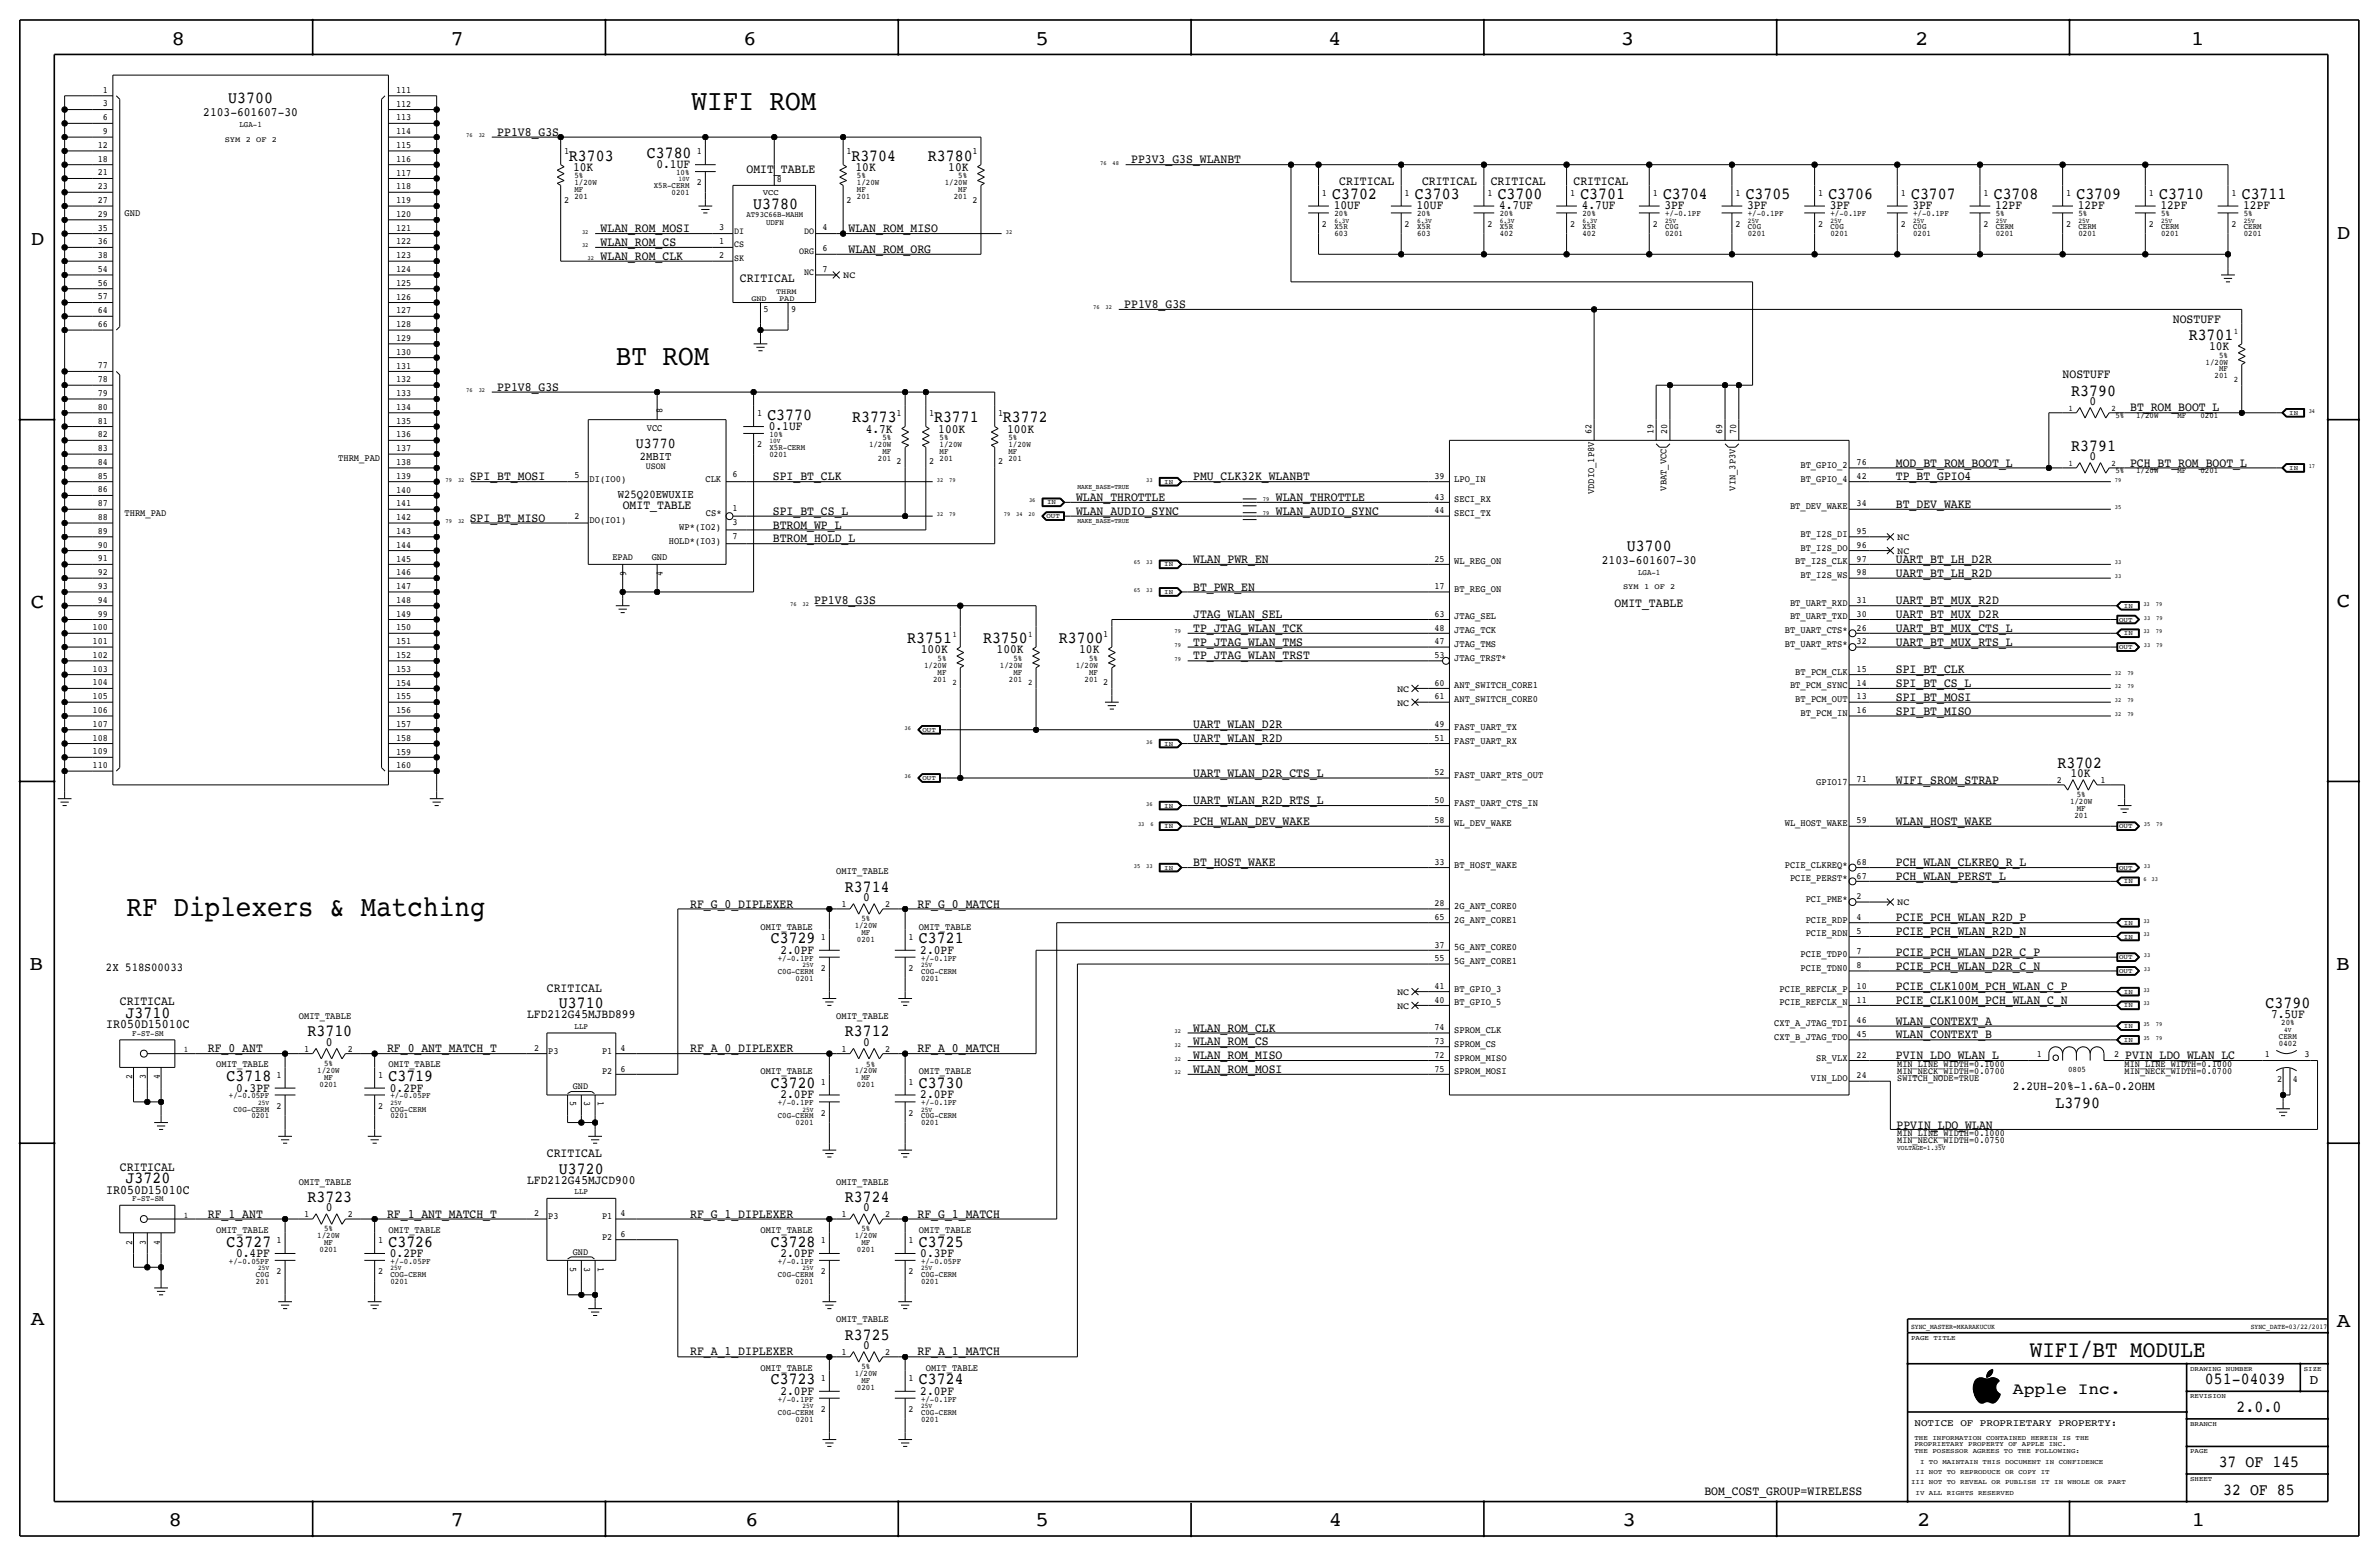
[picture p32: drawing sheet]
<svg xmlns="http://www.w3.org/2000/svg" width="877mm" height="574mm" viewBox="0 0 877 574" stroke-linecap="round" stroke-linejoin="round" font-family="sans-serif">
<defs><g id="words">
<g font-size="10.8">
<text x="255" y="40.4">WIFI ROM</text>
<text x="227" y="134.4">BT ROM</text>
<text x="46.7" y="337.6">RF Diplexers &amp; Matching</text>
</g>
<text font-size="8.6" x="748.4" y="500.1">WIFI/BT MODULE</text>
<g font-size="7.6">
<text x="63.2" y="16.5">8</text>
<text x="166.1" y="16.5">7</text>
<text x="274" y="16.5">6</text>
<text x="381.7" y="16.5">5</text>
<text x="489.7" y="16.5">4</text>
<text x="597.6" y="16.5">3</text>
<text x="706.1" y="16.5">2</text>
<text x="807.7" y="16.5">1</text>
<text x="861.5" y="88.1">D</text>
<text x="11.4" y="90.4">D</text>
<text x="11.4" y="224.3">C</text>
<text x="861.5" y="223.8">C</text>
<text x="10.8" y="357.6">B</text>
<text x="861.3" y="357.4">B</text>
<text x="11.3" y="488.4">A</text>
<text x="861.5" y="489.2">A</text>
<text x="62.2" y="562.6">8</text>
<text x="166" y="562.6">7</text>
<text x="274.8" y="562.6">6</text>
<text x="381.7" y="562.6">5</text>
<text x="489.9" y="562.6">4</text>
<text x="598.1" y="562.6">3</text>
<text x="706.8" y="562.6">2</text>
<text x="807.9" y="562.6">1</text>
</g>
<g font-size="6.2">
<text x="84.2" y="37.8">U3700</text>
<text x="209.8" y="59.2">R3703</text>
<text x="238.5" y="58.2">C3780</text>
<text x="313.9" y="59.2">R3704</text>
<text x="342.1" y="59.2">R3780</text>
<text x="277.7" y="77">U3780</text>
<text x="491.2" y="73.4">C3702</text>
<text x="521.7" y="73.4">C3703</text>
<text x="552.1" y="73.4">C3700</text>
<text x="582.6" y="73.4">C3701</text>
<text x="613.1" y="73.4">C3704</text>
<text x="643.6" y="73.4">C3705</text>
<text x="674.1" y="73.4">C3706</text>
<text x="704.5" y="73.4">C3707</text>
<text x="735" y="73.4">C3708</text>
<text x="765.5" y="73.4">C3709</text>
<text x="796" y="73.4">C3710</text>
<text x="826.5" y="73.4">C3711</text>
<text x="806.9" y="125.2">R3701</text>
<text x="763.6" y="145.8">R3790</text>
<text x="282.9" y="154.7">C3770</text>
<text x="314.2" y="155.7">R3773</text>
<text x="344.4" y="155.7">R3771</text>
<text x="369.8" y="155.7">R3772</text>
<text x="763.6" y="166.1">R3791</text>
<text x="599.8" y="202.9">U3700</text>
<text x="334.5" y="237">R3751</text>
<text x="362.4" y="237">R3750</text>
<text x="390.4" y="237">R3700</text>
<text x="758.5" y="283">R3702</text>
<text x="311.5" y="328.7">R3714</text>
<text x="284.2" y="347.7">C3729</text>
<text x="338.8" y="347.7">C3721</text>
<text x="206.1" y="371.6">U3710</text>
<text x="835.2" y="371.6">C3790</text>
<text x="46.3" y="375.2">J3710</text>
<text x="113.4" y="382">R3710</text>
<text x="311.5" y="382">R3712</text>
<text x="83.5" y="398.5">C3718</text>
<text x="143.2" y="398.5">C3719</text>
<text x="284.2" y="401.1">C3720</text>
<text x="338.8" y="401.1">C3730</text>
<text x="757.8" y="408.4">L3790</text>
<text x="46.3" y="436.1">J3720</text>
<text x="206.1" y="432.6">U3720</text>
<text x="113.4" y="443">R3723</text>
<text x="311.5" y="443">R3724</text>
<text x="83.5" y="459.5">C3727</text>
<text x="143.2" y="459.5">C3726</text>
<text x="284.2" y="459.5">C3728</text>
<text x="338.8" y="459.5">C3725</text>
<text x="311.5" y="493.8">R3725</text>
<text x="284.2" y="510.3">C3723</text>
<text x="338.8" y="510.3">C3724</text>
<text x="812.9" y="510.3">051-04039</text>
<text x="824.6" y="520.4">2.0.0</text>
<text x="818" y="540.8">37 OF 145</text>
<text x="819.6" y="550.9">32 OF 85</text>
</g>
<text font-size="6" x="742.1" y="513.9">Apple Inc.</text>
<text font-size="5.5" x="234.4" y="165.1">U3770</text>
<text font-size="5" x="851.5" y="510.3">D</text>
<g font-size="4.8">
<text x="39.1" y="379">IR050D15010C</text>
<text x="39.1" y="439.9">IR050D15010C</text>
</g>
<g font-size="4.7">
<text x="74.9" y="42.9">2103-601607-30</text>
<text x="183.3" y="50">PP1V8_G3S</text>
<text x="211.3" y="63">10K</text>
<text x="242" y="62">0.1UF</text>
<text x="275.2" y="63.7">OMIT_TABLE</text>
<text x="315.4" y="63">10K</text>
<text x="349.6" y="63">10K</text>
<text x="417" y="60.2">PP3V3_G3S_WLANBT</text>
<text x="493.8" y="68.3">CRITICAL</text>
<text x="524.2" y="68.3">CRITICAL</text>
<text x="549.6" y="68.3">CRITICAL</text>
<text x="580.1" y="68.3">CRITICAL</text>
<text x="491.7" y="77.2">10UF</text>
<text x="522.2" y="77.2">10UF</text>
<text x="552.7" y="77.2">4.7UF</text>
<text x="583.1" y="77.2">4.7UF</text>
<text x="613.6" y="77.2">3PF</text>
<text x="644.1" y="77.2">3PF</text>
<text x="674.6" y="77.2">3PF</text>
<text x="705.1" y="77.2">3PF</text>
<text x="735.5" y="77.2">12PF</text>
<text x="766" y="77.2">12PF</text>
<text x="796.5" y="77.2">12PF</text>
<text x="827" y="77.2">12PF</text>
<text x="221.4" y="85.6">WLAN_ROM_MOSI</text>
<text x="312.9" y="85.6">WLAN_ROM_MISO</text>
<text x="221.4" y="90.7">WLAN_ROM_CS</text>
<text x="221.4" y="95.8">WLAN_ROM_CLK</text>
<text x="312.9" y="93.2">WLAN_ROM_ORG</text>
<text x="272.7" y="103.9">CRITICAL</text>
<text x="414.5" y="113.5">PP1V8_G3S</text>
<text x="801.1" y="119.1">NOSTUFF</text>
<text x="814.4" y="129">10K</text>
<text x="760.4" y="139.4">NOSTUFF</text>
<text x="183.3" y="144">PP1V8_G3S</text>
<text x="770.4" y="149.4">0</text>
<text x="785.3" y="151.6">BT_ROM_BOOT_L</text>
<text x="283.4" y="158.5">0.1UF</text>
<text x="319.2" y="159.5">4.7K</text>
<text x="345.9" y="159.5">100K</text>
<text x="371.3" y="159.5">100K</text>
<text x="698.9" y="172">MOD_BT_ROM_BOOT_L</text>
<text x="770.4" y="169.7">0</text>
<text x="785.3" y="172">PCH_BT_ROM_BOOT_L</text>
<text x="173.2" y="177">SPI_BT_MOSI</text>
<text x="284.9" y="177">SPI_BT_CLK</text>
<text x="439.9" y="177">PMU_CLK32K_WLANBT</text>
<text x="699" y="177">TP_BT_GPIO4</text>
<text x="396.7" y="184.7">WLAN_THROTTLE</text>
<text x="470.4" y="184.7">WLAN_THROTTLE</text>
<text x="229.6" y="187.7">OMIT_TABLE</text>
<text x="284.9" y="189.7">SPI_BT_CS_L</text>
<text x="396.7" y="189.7">WLAN_AUDIO_SYNC</text>
<text x="470.4" y="189.7">WLAN_AUDIO_SYNC</text>
<text x="699" y="187.2">BT_DEV_WAKE</text>
<text x="173.2" y="192.3">SPI_BT_MISO</text>
<text x="284.9" y="194.8">BTROM_WP_L</text>
<text x="284.9" y="199.9">BTROM_HOLD_L</text>
<text x="439.9" y="207.5">WLAN_PWR_EN</text>
<text x="590.6" y="208">2103-601607-30</text>
<text x="698.9" y="207.5">UART_BT_LH_D2R</text>
<text x="699" y="212.6">UART_BT_LH_R2D</text>
<text x="439.9" y="217.7">BT_PWR_EN</text>
<text x="300.2" y="222.8">PP1V8_G3S</text>
<text x="439.9" y="227.8">JTAG_WLAN_SEL</text>
<text x="595.3" y="223.7">OMIT_TABLE</text>
<text x="699" y="227.8">UART_BT_MUX_D2R</text>
<text x="699" y="222.8">UART_BT_MUX_R2D</text>
<text x="439.9" y="232.9">TP_JTAG_WLAN_TCK</text>
<text x="699" y="232.9">UART_BT_MUX_CTS_L</text>
<text x="439.9" y="238">TP_JTAG_WLAN_TMS</text>
<text x="699" y="238">UART_BT_MUX_RTS_L</text>
<text x="339.5" y="240.8">100K</text>
<text x="367.4" y="240.8">100K</text>
<text x="397.8" y="240.8">10K</text>
<text x="439.9" y="243.1">TP_JTAG_WLAN_TRST</text>
<text x="699" y="248.2">SPI_BT_CLK</text>
<text x="699" y="253.2">SPI_BT_CS_L</text>
<text x="699" y="263.4">SPI_BT_MISO</text>
<text x="699" y="258.3">SPI_BT_MOSI</text>
<text x="439.9" y="268.5">UART_WLAN_D2R</text>
<text x="439.9" y="273.6">UART_WLAN_R2D</text>
<text x="439.9" y="286.3">UART_WLAN_D2R_CTS_L</text>
<text x="763.3" y="286.5">10K</text>
<text x="699" y="288.8">WIFI_SROM_STRAP</text>
<text x="439.9" y="296.4">UART_WLAN_R2D_RTS_L</text>
<text x="439.9" y="304">PCH_WLAN_DEV_WAKE</text>
<text x="699" y="304">WLAN_HOST_WAKE</text>
<text x="439.9" y="319.3">BT_HOST_WAKE</text>
<text x="699" y="319.3">PCH_WLAN_CLKREQ_R_L</text>
<text x="699" y="324.4">PCH_WLAN_PERST_L</text>
<text x="254.4" y="334.5">RF_G_0_DIPLEXER</text>
<text x="318.2" y="332.2">0</text>
<text x="338.3" y="334.5">RF_G_0_MATCH</text>
<text x="699" y="339.6">PCIE_PCH_WLAN_R2D_P</text>
<text x="699" y="344.7">PCIE_PCH_WLAN_R2D_N</text>
<text x="287.7" y="351.5">2.0PF</text>
<text x="339.3" y="351.5">2.0PF</text>
<text x="699" y="352.3">PCIE_PCH_WLAN_D2R_C_P</text>
<text x="699" y="357.4">PCIE_PCH_WLAN_D2R_C_N</text>
<text x="201.6" y="365.5">CRITICAL</text>
<text x="698.9" y="365">PCIE_CLK100M_PCH_WLAN_C_P</text>
<text x="44.2" y="370.6">CRITICAL</text>
<text x="699" y="370.1">PCIE_CLK100M_PCH_WLAN_C_N</text>
<text x="194.4" y="375.4">LFD212G45MJBD899</text>
<text x="698.9" y="377.7">WLAN_CONTEXT_A</text>
<text x="837.2" y="375.4">7.5UF</text>
<text x="439.9" y="380.2">WLAN_ROM_CLK</text>
<text x="699" y="382.8">WLAN_CONTEXT_B</text>
<text x="76.6" y="387.9">RF_0_ANT</text>
<text x="120.1" y="385.6">0</text>
<text x="142.7" y="387.9">RF_0_ANT_MATCH_T</text>
<text x="254.4" y="387.9">RF_A_0_DIPLEXER</text>
<text x="318.2" y="385.6">0</text>
<text x="338.3" y="387.9">RF_A_0_MATCH</text>
<text x="439.9" y="385.3">WLAN_ROM_CS</text>
<text x="439.9" y="395.5">WLAN_ROM_MOSI</text>
<text x="439.9" y="390.4">WLAN_ROM_MISO</text>
<text x="699" y="390.4">PVIN_LDO_WLAN_L</text>
<text x="783.5" y="390.4">PVIN_LDO_WLAN_LC</text>
<text x="742.1" y="401.8">2.2UH-20%-1.6A-0.2OHM</text>
<text x="87" y="402.3">0.3PF</text>
<text x="143.7" y="402.3">0.2PF</text>
<text x="287.7" y="404.9">2.0PF</text>
<text x="339.3" y="404.9">2.0PF</text>
<text x="699.2" y="416">PPVIN_LDO_WLAN</text>
<text x="44.2" y="431.5">CRITICAL</text>
<text x="201.6" y="426.5">CRITICAL</text>
<text x="194.4" y="436.4">LFD212G45MJCD900</text>
<text x="76.6" y="448.8">RF_1_ANT</text>
<text x="120.1" y="446.5">0</text>
<text x="142.7" y="448.8">RF_1_ANT_MATCH_T</text>
<text x="254.4" y="448.8">RF_G_1_DIPLEXER</text>
<text x="318.2" y="446.5">0</text>
<text x="338.3" y="448.8">RF_G_1_MATCH</text>
<text x="87" y="463.3">0.4PF</text>
<text x="143.7" y="463.3">0.2PF</text>
<text x="287.7" y="463.3">2.0PF</text>
<text x="339.3" y="463.3">0.3PF</text>
<text x="318.2" y="497.3">0</text>
<text x="254.4" y="499.6">RF_A_1_DIPLEXER</text>
<text x="338.3" y="499.6">RF_A_1_MATCH</text>
<text x="287.7" y="514.1">2.0PF</text>
<text x="339.3" y="514.1">2.0PF</text>
<text x="628.3" y="550.9">BOM_COST_GROUP=WIRELESS</text>
</g>
<g font-size="4.4">
<text x="235.9" y="169.4">2MBIT</text>
<text x="227.8" y="183.4">W25Q20EWUXIE</text>
<text x="39.1" y="357.9">2X 518S00033</text>
</g>
<text font-size="3.7" x="705.8" y="525.5">NOTICE OF PROPRIETARY PROPERTY:</text>
<g font-size="3.6">
<text x="45.9" y="79.8">GND</text>
<text x="238.5" y="159">VCC</text>
<text x="124.7" y="169.9">THRM_PAD</text>
<text x="663.8" y="172.4">BT_GPIO_2</text>
<text x="217.4" y="177.5">DI(IO0)</text>
<text x="260.1" y="177.5">CLK</text>
<text x="536.1" y="177.5">LPO_IN</text>
<text x="663.8" y="177.5">BT_GPIO_4</text>
<text x="536.1" y="185.2">SECI_RX</text>
<text x="587.7" y="182.1" transform="rotate(-90 587.7 182.1)">VDDIO_1P8V</text>
<text x="614.4" y="180.8" transform="rotate(-90 614.4 180.8)">VBAT_VCC</text>
<text x="639.8" y="180.8" transform="rotate(-90 639.8 180.8)">VIN_3P3V</text>
<text x="45.9" y="190.2">THRM_PAD</text>
<text x="260.2" y="190.2">CS*</text>
<text x="536.1" y="190.2">SECI_TX</text>
<text x="659.9" y="187.7">BT_DEV_WAKE</text>
<text x="217.4" y="192.8">DO(IO1)</text>
<text x="250.4" y="195.3">WP*(IO2)</text>
<text x="663.8" y="197.8">BT_I2S_DI</text>
<text x="246.6" y="200.4">HOLD*(IO3)</text>
<text x="663.8" y="202.9">BT_I2S_DO</text>
<text x="240.3" y="206.2">GND</text>
<text x="536.1" y="208">WL_REG_ON</text>
<text x="661.9" y="208">BT_I2S_CLK</text>
<text x="663.8" y="213.1">BT_I2S_WS</text>
<text x="536.1" y="218.2">BT_REG_ON</text>
<text x="659.9" y="223.2">BT_UART_RXD</text>
<text x="536.1" y="233.4">JTAG_TCK</text>
<text x="536.1" y="228.3">JTAG_SEL</text>
<text x="658" y="233.4">BT_UART_CTS*</text>
<text x="659.9" y="228.3">BT_UART_TXD</text>
<text x="536.1" y="238.5">JTAG_TMS</text>
<text x="658" y="238.5">BT_UART_RTS*</text>
<text x="536.1" y="243.6">JTAG_TRST*</text>
<text x="661.9" y="248.7">BT_PCM_CLK</text>
<text x="536.1" y="253.7">ANT_SWITCH_CORE1</text>
<text x="659.9" y="253.7">BT_PCM_SYNC</text>
<text x="536.1" y="258.8">ANT_SWITCH_CORE0</text>
<text x="661.9" y="258.8">BT_PCM_OUT</text>
<text x="663.8" y="263.9">BT_PCM_IN</text>
<text x="536.1" y="269">FAST_UART_TX</text>
<text x="536.1" y="274.1">FAST_UART_RX</text>
<text x="536.1" y="286.8">FAST_UART_RTS_OUT</text>
<text x="669.6" y="289.3">GPIO17</text>
<text x="536.1" y="296.9">FAST_UART_CTS_IN</text>
<text x="536.1" y="304.5">WL_DEV_WAKE</text>
<text x="658" y="304.5">WL_HOST_WAKE</text>
<text x="308.3" y="322.3">OMIT_TABLE</text>
<text x="536.1" y="319.8">BT_HOST_WAKE</text>
<text x="658" y="319.8">PCIE_CLKREQ*</text>
<text x="659.9" y="324.9">PCIE_PERST*</text>
<text x="536.1" y="335">2G_ANT_CORE0</text>
<text x="665.7" y="332.5">PCI_PME*</text>
<text x="536.1" y="340.1">2G_ANT_CORE1</text>
<text x="665.7" y="340.1">PCIE_RDP</text>
<text x="280.4" y="342.6">OMIT_TABLE</text>
<text x="338.8" y="342.6">OMIT_TABLE</text>
<text x="665.7" y="345.2">PCIE_RDN</text>
<text x="536.1" y="350.3">5G_ANT_CORE0</text>
<text x="663.8" y="352.8">PCIE_TDP0</text>
<text x="536.1" y="355.3">5G_ANT_CORE1</text>
<text x="663.8" y="357.9">PCIE_TDN0</text>
<text x="536.1" y="365.5">BT_GPIO_3</text>
<text x="656.1" y="365.5">PCIE_REFCLK_P</text>
<text x="536.1" y="370.6">BT_GPIO_5</text>
<text x="656.1" y="370.6">PCIE_REFCLK_N</text>
<text x="110.2" y="375.7">OMIT_TABLE</text>
<text x="308.3" y="375.7">OMIT_TABLE</text>
<text x="536.1" y="380.7">SPROM_CLK</text>
<text x="654.1" y="378.2">CXT_A_JTAG_TDI</text>
<text x="654.1" y="383.3">CXT_B_JTAG_TDO</text>
<text x="536.1" y="385.8">SPROM_CS</text>
<text x="79.7" y="393.4">OMIT_TABLE</text>
<text x="143.2" y="393.4">OMIT_TABLE</text>
<text x="280.4" y="396">OMIT_TABLE</text>
<text x="338.8" y="396">OMIT_TABLE</text>
<text x="536.1" y="396">SPROM_MOSI</text>
<text x="536.1" y="390.9">SPROM_MISO</text>
<text x="669.6" y="390.9">SR_VLX</text>
<text x="667.7" y="398.5">VIN_LDO</text>
<text x="110.2" y="436.6">OMIT_TABLE</text>
<text x="308.3" y="436.6">OMIT_TABLE</text>
<text x="79.7" y="454.4">OMIT_TABLE</text>
<text x="143.2" y="454.4">OMIT_TABLE</text>
<text x="280.4" y="454.4">OMIT_TABLE</text>
<text x="338.8" y="454.4">OMIT_TABLE</text>
<text x="308.3" y="487.4">OMIT_TABLE</text>
<text x="280.4" y="505.2">OMIT_TABLE</text>
<text x="341.3" y="505.2">OMIT_TABLE</text>
</g>
<g font-size="3.5">
<text x="37.9" y="34.2">1</text>
<text x="146" y="34.2">111</text>
<text x="37.9" y="39.2">3</text>
<text x="146" y="39.3">112</text>
<text x="37.9" y="44.3">6</text>
<text x="146" y="44.4">113</text>
<text x="37.9" y="49.4">9</text>
<text x="146" y="49.5">114</text>
<text x="36" y="59.6">18</text>
<text x="36" y="54.5">12</text>
<text x="146" y="59.6">116</text>
<text x="146" y="54.5">115</text>
<text x="208" y="56.9">1</text>
<text x="256.9" y="56.9">1</text>
<text x="312.1" y="56.9">1</text>
<text x="358.5" y="56.9">1</text>
<text x="36" y="64.6">21</text>
<text x="146" y="64.7">117</text>
<text x="36" y="69.7">23</text>
<text x="146" y="69.8">118</text>
<text x="256.9" y="68.3">2</text>
<text x="286.4" y="67.1">8</text>
<text x="36" y="74.8">27</text>
<text x="146" y="74.9">119</text>
<text x="208" y="74.7">2</text>
<text x="312.1" y="74.7">2</text>
<text x="358.5" y="74.7">2</text>
<text x="487.4" y="72.1">1</text>
<text x="517.9" y="72.1">1</text>
<text x="548.3" y="72.1">1</text>
<text x="578.8" y="72.1">1</text>
<text x="609.3" y="72.1">1</text>
<text x="639.8" y="72.1">1</text>
<text x="670.3" y="72.1">1</text>
<text x="700.7" y="72.1">1</text>
<text x="731.2" y="72.1">1</text>
<text x="761.7" y="72.1">1</text>
<text x="792.2" y="72.1">1</text>
<text x="822.7" y="72.1">1</text>
<text x="36" y="79.9">29</text>
<text x="146" y="80">120</text>
<text x="487.4" y="83.6">2</text>
<text x="517.9" y="83.6">2</text>
<text x="548.3" y="83.6">2</text>
<text x="578.8" y="83.6">2</text>
<text x="609.3" y="83.6">2</text>
<text x="639.8" y="83.6">2</text>
<text x="670.3" y="83.6">2</text>
<text x="700.7" y="83.6">2</text>
<text x="731.2" y="83.6">2</text>
<text x="761.7" y="83.6">2</text>
<text x="792.2" y="83.6">2</text>
<text x="822.7" y="83.6">2</text>
<text x="36" y="85">35</text>
<text x="146" y="85">121</text>
<text x="265.1" y="84.8">3</text>
<text x="265.1" y="89.9">1</text>
<text x="270.7" y="86.1">DI</text>
<text x="296.5" y="86.1">DO</text>
<text x="303.2" y="84.8">4</text>
<text x="36" y="95.1">38</text>
<text x="36" y="90.1">36</text>
<text x="146" y="95.2">123</text>
<text x="146" y="90.1">122</text>
<text x="265.1" y="95">2</text>
<text x="270.7" y="91.2">CS</text>
<text x="294.6" y="93.7">ORG</text>
<text x="303.2" y="92.5">6</text>
<text x="36" y="100.2">54</text>
<text x="146" y="100.3">124</text>
<text x="270.7" y="96.3">SK</text>
<text x="296.5" y="101.3">NC</text>
<text x="303.2" y="100.1">7</text>
<text x="36" y="105.3">56</text>
<text x="146" y="105.4">125</text>
<text x="310.8" y="102.6">NC</text>
<text x="36" y="110.4">57</text>
<text x="146" y="110.4">126</text>
<text x="36" y="115.5">64</text>
<text x="146" y="115.5">127</text>
<text x="281.5" y="114.9">5</text>
<text x="291.7" y="114.9">9</text>
<text x="36" y="120.5">66</text>
<text x="146" y="125.7">129</text>
<text x="146" y="120.6">128</text>
<text x="146" y="130.8">130</text>
<text x="36" y="135.8">77</text>
<text x="146" y="135.9">131</text>
<text x="36" y="140.9">78</text>
<text x="146" y="140.9">132</text>
<text x="36" y="145.9">79</text>
<text x="146" y="146">133</text>
<text x="36" y="151">80</text>
<text x="146" y="151.1">134</text>
<text x="244.3" y="152.1" transform="rotate(-90 244.3 152.1)">8</text>
<text x="279.1" y="153.4">1</text>
<text x="330.5" y="153.4">1</text>
<text x="342.6" y="153.4">1</text>
<text x="368" y="153.4">1</text>
<text x="36" y="161.2">82</text>
<text x="36" y="156.1">81</text>
<text x="146" y="161.3">136</text>
<text x="146" y="156.2">135</text>
<text x="586.7" y="160" transform="rotate(-90 586.7 160)">62</text>
<text x="609.5" y="160" transform="rotate(-90 609.5 160)">19</text>
<text x="614.6" y="160" transform="rotate(-90 614.6 160)">20</text>
<text x="634.9" y="160" transform="rotate(-90 634.9 160)">69</text>
<text x="640" y="160" transform="rotate(-90 640 160)">70</text>
<text x="36" y="166.3">83</text>
<text x="146" y="166.3">137</text>
<text x="279.1" y="164.8">2</text>
<text x="36" y="171.4">84</text>
<text x="146" y="171.4">138</text>
<text x="238.1" y="173">USON</text>
<text x="330.5" y="171.2">2</text>
<text x="342.6" y="171.2">2</text>
<text x="368" y="171.2">2</text>
<text x="684.5" y="171.4">76</text>
<text x="36" y="176.4">85</text>
<text x="146" y="176.5">139</text>
<text x="211.8" y="176.1">5</text>
<text x="270.1" y="175.8">6</text>
<text x="528.8" y="176.5">39</text>
<text x="684.5" y="176.5">42</text>
<text x="36" y="181.5">86</text>
<text x="146" y="181.6">140</text>
<text x="528.8" y="184.1">43</text>
<text x="36" y="191.7">88</text>
<text x="36" y="186.6">87</text>
<text x="146" y="191.7">142</text>
<text x="146" y="186.7">141</text>
<text x="211.8" y="191.3">2</text>
<text x="270.1" y="188.5">1</text>
<text x="528.8" y="189.2">44</text>
<text x="684.5" y="186.7">34</text>
<text x="36" y="196.8">89</text>
<text x="146" y="196.8">143</text>
<text x="270.1" y="193.6">3</text>
<text x="684.5" y="196.8">95</text>
<text x="36" y="201.8">90</text>
<text x="146" y="201.9">144</text>
<text x="270.1" y="198.7">7</text>
<text x="684.5" y="201.9">96</text>
<text x="699.5" y="199.1">NC</text>
<text x="36" y="206.9">91</text>
<text x="146" y="207">145</text>
<text x="225.8" y="206.2">EPAD</text>
<text x="528.8" y="207">25</text>
<text x="684.5" y="207">97</text>
<text x="699.5" y="204.2">NC</text>
<text x="36" y="212">92</text>
<text x="146" y="212.1">146</text>
<text x="230.8" y="212.5" transform="rotate(-90 230.8 212.5)">9</text>
<text x="244.2" y="212.3" transform="rotate(-90 244.2 212.3)">4</text>
<text x="684.5" y="212.1">98</text>
<text x="36" y="217.1">93</text>
<text x="146" y="217.2">147</text>
<text x="528.8" y="217.2">17</text>
<text x="36" y="227.2">99</text>
<text x="36" y="222.2">94</text>
<text x="146" y="227.3">149</text>
<text x="146" y="222.2">148</text>
<text x="528.8" y="227.3">63</text>
<text x="684.5" y="227.3">30</text>
<text x="684.5" y="222.2">31</text>
<text x="34.2" y="232.3">100</text>
<text x="146" y="232.4">150</text>
<text x="528.8" y="232.4">48</text>
<text x="684.5" y="232.4">26</text>
<text x="34.2" y="237.4">101</text>
<text x="146" y="237.5">151</text>
<text x="406.7" y="234.7">1</text>
<text x="528.8" y="237.5">47</text>
<text x="684.5" y="237.5">32</text>
<text x="34.2" y="242.5">102</text>
<text x="146" y="242.6">152</text>
<text x="528.8" y="242.6">53</text>
<text x="34.2" y="247.6">103</text>
<text x="146" y="247.6">153</text>
<text x="684.5" y="247.6">15</text>
<text x="34.2" y="257.7">105</text>
<text x="34.2" y="252.7">104</text>
<text x="146" y="257.8">155</text>
<text x="146" y="252.7">154</text>
<text x="406.7" y="252.5">2</text>
<text x="515" y="255">NC</text>
<text x="528.8" y="252.7">60</text>
<text x="528.8" y="257.8">61</text>
<text x="684.5" y="252.7">14</text>
<text x="684.5" y="257.8">13</text>
<text x="34.2" y="262.8">106</text>
<text x="146" y="262.9">156</text>
<text x="515" y="260.1">NC</text>
<text x="684.5" y="262.9">16</text>
<text x="34.2" y="267.9">107</text>
<text x="146" y="268">157</text>
<text x="528.8" y="268">49</text>
<text x="34.2" y="273">108</text>
<text x="146" y="273">158</text>
<text x="528.8" y="273">51</text>
<text x="34.2" y="278.1">109</text>
<text x="146" y="278.1">159</text>
<text x="34.2" y="283.1">110</text>
<text x="146" y="283.2">160</text>
<text x="528.8" y="285.7">52</text>
<text x="684.5" y="288.3">71</text>
<text x="758.3" y="288.5">2</text>
<text x="774.4" y="288.5">1</text>
<text x="528.8" y="295.9">50</text>
<text x="528.8" y="303.5">58</text>
<text x="684.5" y="303.5">59</text>
<text x="528.8" y="318.8">33</text>
<text x="684.5" y="323.8">67</text>
<text x="684.5" y="318.8">68</text>
<text x="310.2" y="334.3">1</text>
<text x="326.3" y="334.3">2</text>
<text x="528.8" y="334">28</text>
<text x="684.5" y="331.5">2</text>
<text x="699.5" y="333.8">NC</text>
<text x="528.8" y="339.1">65</text>
<text x="684.5" y="339.1">4</text>
<text x="302.6" y="346.5">1</text>
<text x="335" y="346.5">1</text>
<text x="684.5" y="344.2">5</text>
<text x="528.8" y="349.2">37</text>
<text x="684.5" y="351.8">7</text>
<text x="302.6" y="357.9">2</text>
<text x="335" y="357.9">2</text>
<text x="528.8" y="354.3">55</text>
<text x="684.5" y="356.9">8</text>
<text x="528.8" y="364.5">41</text>
<text x="684.5" y="364.5">10</text>
<text x="515" y="371.9">NC</text>
<text x="515" y="366.8">NC</text>
<text x="528.8" y="369.6">40</text>
<text x="684.5" y="369.6">11</text>
<text x="684.5" y="377.2">46</text>
<text x="528.8" y="379.7">74</text>
<text x="684.5" y="382.3">45</text>
<text x="112.1" y="387.6">1</text>
<text x="128.2" y="387.6">2</text>
<text x="196.9" y="387.4">2</text>
<text x="202.1" y="388.4">P3</text>
<text x="222" y="388.4">P1</text>
<text x="228.8" y="387.4">4</text>
<text x="310.2" y="387.6">1</text>
<text x="326.3" y="387.6">2</text>
<text x="528.8" y="389.9">72</text>
<text x="528.8" y="384.8">73</text>
<text x="684.5" y="389.9">22</text>
<text x="750.9" y="389.6">1</text>
<text x="779.5" y="389.6">2</text>
<text x="835" y="389.6">1</text>
<text x="849.6" y="389.6">3</text>
<text x="222" y="396">P2</text>
<text x="228.8" y="395">6</text>
<text x="528.8" y="395">75</text>
<text x="699.5" y="396">MIN_NECK_WIDTH=0.0700</text>
<text x="699.5" y="393.4">MIN_LINE_WIDTH=0.1000</text>
<text x="783.3" y="396">MIN_NECK_WIDTH=0.0700</text>
<text x="783.3" y="393.4">MIN_LINE_WIDTH=0.1000</text>
<text x="48.7" y="397.8" transform="rotate(-90 48.7 397.8)">2</text>
<text x="53.8" y="397.8" transform="rotate(-90 53.8 397.8)">3</text>
<text x="58.9" y="397.8" transform="rotate(-90 58.9 397.8)">4</text>
<text x="101.9" y="397.3">1</text>
<text x="139.4" y="397.3">1</text>
<text x="211.2" y="401.6">GND</text>
<text x="302.6" y="399.8">1</text>
<text x="335" y="399.8">1</text>
<text x="684.5" y="397.5">24</text>
<text x="699.5" y="398.5">SWITCH_NODE=TRUE</text>
<text x="839.6" y="398.8">2</text>
<text x="845.3" y="398.8">4</text>
<text x="210.3" y="405.9" transform="rotate(90 210.3 405.9)">5</text>
<text x="215.3" y="405.9" transform="rotate(90 215.3 405.9)">3</text>
<text x="220.4" y="405.9" transform="rotate(90 220.4 405.9)">1</text>
<text x="101.9" y="408.7">2</text>
<text x="139.4" y="408.7">2</text>
<text x="302.6" y="411.2">2</text>
<text x="335" y="411.2">2</text>
<text x="699.5" y="418.8">MIN_LINE_WIDTH=0.1000</text>
<text x="699.5" y="421.4">MIN_NECK_WIDTH=0.0750</text>
<text x="112.1" y="448.6">1</text>
<text x="128.2" y="448.6">2</text>
<text x="196.9" y="448.3">2</text>
<text x="202.1" y="449.3">P3</text>
<text x="222" y="449.3">P1</text>
<text x="228.8" y="448.3">4</text>
<text x="310.2" y="448.6">1</text>
<text x="326.3" y="448.6">2</text>
<text x="228.8" y="455.9">6</text>
<text x="48.7" y="458.8" transform="rotate(-90 48.7 458.8)">2</text>
<text x="53.8" y="458.8" transform="rotate(-90 53.8 458.8)">3</text>
<text x="58.9" y="458.8" transform="rotate(-90 58.9 458.8)">4</text>
<text x="101.9" y="458.2">1</text>
<text x="139.4" y="458.2">1</text>
<text x="222" y="456.9">P2</text>
<text x="302.6" y="458.2">1</text>
<text x="335" y="458.2">1</text>
<text x="210.3" y="466.9" transform="rotate(90 210.3 466.9)">5</text>
<text x="211.2" y="462.5">GND</text>
<text x="215.3" y="466.9" transform="rotate(90 215.3 466.9)">3</text>
<text x="220.4" y="466.9" transform="rotate(90 220.4 466.9)">1</text>
<text x="101.9" y="469.6">2</text>
<text x="139.4" y="469.6">2</text>
<text x="302.6" y="469.6">2</text>
<text x="335" y="469.6">2</text>
<text x="310.2" y="499.4">1</text>
<text x="326.3" y="499.4">2</text>
<text x="302.6" y="509">1</text>
<text x="335" y="509">1</text>
<text x="302.6" y="520.4">2</text>
<text x="335" y="520.4">2</text>
</g>
<g font-size="3.1">
<text x="88.3" y="46.7">LGA-1</text>
<text x="211.8" y="65.8">5%</text>
<text x="249.3" y="64.5">10%</text>
<text x="315.9" y="65.8">5%</text>
<text x="353.3" y="65.8">5%</text>
<text x="211.8" y="70.9">MF</text>
<text x="211.8" y="68.3">1/20W</text>
<text x="241" y="69.3">X5R-CERM</text>
<text x="247.6" y="71.9">0201</text>
<text x="315.9" y="70.9">MF</text>
<text x="315.9" y="68.3">1/20W</text>
<text x="348.3" y="68.3">1/20W</text>
<text x="353.3" y="70.9">MF</text>
<text x="211.8" y="73.4">201</text>
<text x="315.9" y="73.4">201</text>
<text x="351.6" y="73.4">201</text>
<text x="282.4" y="82.8">UDFN</text>
<text x="491.9" y="79.8">20%</text>
<text x="522.4" y="79.8">20%</text>
<text x="552.9" y="79.8">20%</text>
<text x="583.4" y="79.8">20%</text>
<text x="613.9" y="79.8">+/-0.1PF</text>
<text x="644.3" y="79.8">+/-0.1PF</text>
<text x="674.8" y="79.8">+/-0.1PF</text>
<text x="705.3" y="79.8">+/-0.1PF</text>
<text x="735.8" y="79.8">5%</text>
<text x="766.3" y="79.8">5%</text>
<text x="796.7" y="79.8">5%</text>
<text x="827.2" y="79.8">5%</text>
<text x="491.9" y="87.1">603</text>
<text x="491.9" y="84.6">X5R</text>
<text x="522.4" y="87.1">603</text>
<text x="522.4" y="84.6">X5R</text>
<text x="552.9" y="87.1">402</text>
<text x="552.9" y="84.6">X5R</text>
<text x="583.4" y="87.1">402</text>
<text x="583.4" y="84.6">X5R</text>
<text x="613.9" y="87.1">0201</text>
<text x="613.9" y="84.6">C0G</text>
<text x="644.3" y="87.1">0201</text>
<text x="644.3" y="84.6">C0G</text>
<text x="674.8" y="87.1">0201</text>
<text x="674.8" y="84.6">C0G</text>
<text x="705.3" y="87.1">0201</text>
<text x="705.3" y="84.6">C0G</text>
<text x="735.8" y="87.1">0201</text>
<text x="735.8" y="84.6">CERM</text>
<text x="766.3" y="87.1">0201</text>
<text x="766.3" y="84.6">CERM</text>
<text x="796.7" y="87.1">0201</text>
<text x="796.7" y="84.6">CERM</text>
<text x="827.2" y="87.1">0201</text>
<text x="827.2" y="84.6">CERM</text>
<text x="823.5" y="122.9">1</text>
<text x="818.1" y="131.8">5%</text>
<text x="813.1" y="134.4">1/20W</text>
<text x="818.1" y="136.9">MF</text>
<text x="816.4" y="139.4">201</text>
<text x="823.5" y="140.7">2</text>
<text x="762.6" y="151.4">1</text>
<text x="778.5" y="151.4">2</text>
<text x="779.9" y="154.2">5%</text>
<text x="787.5" y="154.2">1/20W</text>
<text x="802.7" y="154.2">MF</text>
<text x="811.2" y="154.2">0201</text>
<text x="283.7" y="161">10%</text>
<text x="283.7" y="165.9">X5R-CERM</text>
<text x="320.4" y="164.8">1/20W</text>
<text x="325.3" y="167.4">MF</text>
<text x="325.3" y="162.3">5%</text>
<text x="346.4" y="167.4">MF</text>
<text x="346.4" y="164.8">1/20W</text>
<text x="346.4" y="162.3">5%</text>
<text x="371.8" y="167.4">MF</text>
<text x="371.8" y="164.8">1/20W</text>
<text x="371.8" y="162.3">5%</text>
<text x="283.7" y="168.4">0201</text>
<text x="323.7" y="169.9">201</text>
<text x="346.4" y="169.9">201</text>
<text x="371.8" y="169.9">201</text>
<text x="762.6" y="171.7">1</text>
<text x="778.5" y="171.7">2</text>
<text x="779.9" y="174.5">5%</text>
<text x="787.5" y="174.5">1/20W</text>
<text x="802.7" y="174.5">MF</text>
<text x="811.2" y="174.5">0201</text>
<text x="603.9" y="211.8">LGA-1</text>
<text x="351.1" y="234.7">1</text>
<text x="379" y="234.7">1</text>
<text x="345.6" y="243.6">5%</text>
<text x="373.6" y="243.6">5%</text>
<text x="401.5" y="243.6">5%</text>
<text x="340.7" y="246.1">1/20W</text>
<text x="344" y="251.2">201</text>
<text x="345.6" y="248.7">MF</text>
<text x="368.6" y="246.1">1/20W</text>
<text x="371.9" y="251.2">201</text>
<text x="373.6" y="248.7">MF</text>
<text x="396.6" y="246.1">1/20W</text>
<text x="399.9" y="251.2">201</text>
<text x="401.5" y="248.7">MF</text>
<text x="351.1" y="252.5">2</text>
<text x="379" y="252.5">2</text>
<text x="765.6" y="293.9">5%</text>
<text x="763.2" y="296.4">1/20W</text>
<text x="765.6" y="299">MF</text>
<text x="764.8" y="301.5">201</text>
<text x="317.6" y="339.6">5%</text>
<text x="315.1" y="342.1">1/20W</text>
<text x="315.9" y="347.2">0201</text>
<text x="317.6" y="344.7">MF</text>
<text x="286.7" y="358.9">C0G-CERM</text>
<text x="286.7" y="354.1">+/-0.1PF</text>
<text x="339.5" y="354.1">+/-0.1PF</text>
<text x="339.5" y="358.9">C0G-CERM</text>
<text x="293.3" y="361.4">0201</text>
<text x="339.5" y="361.4">0201</text>
<text x="841" y="378">20%</text>
<text x="48.8" y="381.8">F-ST-SM</text>
<text x="211.9" y="379.2">LLP</text>
<text x="840.2" y="383">CERM</text>
<text x="67.8" y="387.9">1</text>
<text x="840.2" y="385.6">0402</text>
<text x="117" y="395.5">1/20W</text>
<text x="119.5" y="392.9">5%</text>
<text x="315.1" y="395.5">1/20W</text>
<text x="319.4" y="393.4">5%</text>
<text x="762.5" y="395">0805</text>
<text x="117.8" y="400.6">0201</text>
<text x="119.5" y="398">MF</text>
<text x="315.9" y="400.6">0201</text>
<text x="317.6" y="398">MF</text>
<text x="84.4" y="404.9">+/-0.05PF</text>
<text x="144" y="404.9">+/-0.05PF</text>
<text x="286.7" y="407.4">+/-0.1PF</text>
<text x="339.5" y="407.4">+/-0.1PF</text>
<text x="86.1" y="409.7">C0G-CERM</text>
<text x="92.7" y="412.2">0201</text>
<text x="144" y="409.7">COG-CERM</text>
<text x="144" y="412.2">0201</text>
<text x="286.7" y="412.2">C0G-CERM</text>
<text x="339.5" y="412.2">C0G-CERM</text>
<text x="293.3" y="414.8">0201</text>
<text x="339.5" y="414.8">0201</text>
<text x="48.8" y="442.7">F-ST-SM</text>
<text x="211.9" y="440.2">LLP</text>
<text x="67.8" y="448.8">1</text>
<text x="119.5" y="453.9">5%</text>
<text x="317.6" y="453.9">5%</text>
<text x="117" y="456.4">1/20W</text>
<text x="117.8" y="461.5">0201</text>
<text x="119.5" y="459">MF</text>
<text x="315.1" y="456.4">1/20W</text>
<text x="315.9" y="461.5">0201</text>
<text x="317.6" y="459">MF</text>
<text x="84.4" y="465.8">+/-0.05PF</text>
<text x="144" y="465.8">+/-0.05PF</text>
<text x="286.7" y="465.8">+/-0.1PF</text>
<text x="339.5" y="465.8">+/-0.05PF</text>
<text x="94.3" y="473.2">201</text>
<text x="94.3" y="470.7">C0G</text>
<text x="144" y="473.2">0201</text>
<text x="144" y="470.7">COG-CERM</text>
<text x="286.7" y="470.7">C0G-CERM</text>
<text x="293.3" y="473.2">0201</text>
<text x="339.5" y="473.2">0201</text>
<text x="339.5" y="470.7">C0G-CERM</text>
<text x="315.1" y="507.2">1/20W</text>
<text x="317.6" y="509.8">MF</text>
<text x="317.6" y="504.7">5%</text>
<text x="315.9" y="512.3">0201</text>
<text x="286.7" y="521.5">C0G-CERM</text>
<text x="286.7" y="516.6">+/-0.1PF</text>
<text x="339.5" y="521.5">C0G-CERM</text>
<text x="339.5" y="516.6">+/-0.1PF</text>
<text x="293.3" y="524">0201</text>
<text x="339.5" y="524">0201</text>
</g>
<g font-size="3">
<text x="281.2" y="71.9">VCC</text>
<text x="275.2" y="80">AT93C66B-MAHM</text>
</g>
<g font-size="2.9">
<text x="82.9" y="52.2">SYM 2 OF 2</text>
<text x="277" y="111">GND</text>
<text x="286.2" y="108.5">THRM</text>
<text x="287.2" y="111">PAD</text>
<text x="598.4" y="217.3">SYM 1 OF 2</text>
</g>
<g font-size="2.6">
<text x="250.1" y="66.8">10V</text>
<text x="491.9" y="82">6.3V</text>
<text x="522.4" y="82">6.3V</text>
<text x="552.9" y="82">6.3V</text>
<text x="583.4" y="82">6.3V</text>
<text x="613.9" y="82">25V</text>
<text x="644.3" y="82">25V</text>
<text x="674.8" y="82">25V</text>
<text x="705.3" y="82">25V</text>
<text x="735.8" y="82">25V</text>
<text x="766.3" y="82">25V</text>
<text x="796.7" y="82">25V</text>
<text x="827.2" y="82">25V</text>
<text x="283.7" y="163.3">10V</text>
<text x="397.2" y="180.1">MAKE_BASE=TRUE</text>
<text x="397.2" y="192.8">MAKE_BASE=TRUE</text>
<text x="295.8" y="356.4">25V</text>
<text x="339.5" y="356.4">25V</text>
<text x="842.1" y="380.5">4V</text>
<text x="95.2" y="407.2">25V</text>
<text x="144" y="407.2">25V</text>
<text x="295.8" y="409.7">25V</text>
<text x="339.5" y="409.7">25V</text>
<text x="699.5" y="423.9">VOLTAGE=1.35V</text>
<text x="95.2" y="468.1">25V</text>
<text x="144" y="468.1">25V</text>
<text x="295.8" y="468.1">25V</text>
<text x="339.5" y="468.1">25V</text>
<text x="704.5" y="490">SYNC_MASTER=MKARAKUCUK</text>
<text x="829.8" y="490">SYNC_DATE=03/22/2017</text>
<text x="295.8" y="518.9">25V</text>
<text x="339.5" y="518.9">25V</text>
</g>
<g font-size="2.5">
<text x="844" y="152.9">IN</text>
<text x="844" y="173.2">IN</text>
<text x="429.2" y="178.3">IN</text>
<text x="386" y="185.9">IN</text>
<text x="385.8" y="191">OUT</text>
<text x="429.2" y="208.8">IN</text>
<text x="429.2" y="218.9">IN</text>
<text x="783" y="224">IN</text>
<text x="781.3" y="229.1">OUT</text>
<text x="781.3" y="239.3">OUT</text>
<text x="783" y="234.2">IN</text>
<text x="340.1" y="269.7">OUT</text>
<text x="429.2" y="274.8">IN</text>
<text x="340.1" y="287.5">OUT</text>
<text x="429.2" y="297.7">IN</text>
<text x="429.2" y="305.3">IN</text>
<text x="781.3" y="305.3">OUT</text>
<text x="429.2" y="320.5">IN</text>
<text x="781.3" y="320.5">OUT</text>
<text x="783" y="325.6">IN</text>
<text x="783" y="340.9">IN</text>
<text x="783" y="345.9">IN</text>
<text x="781.3" y="353.6">OUT</text>
<text x="781.3" y="358.6">OUT</text>
<text x="783" y="371.3">IN</text>
<text x="783" y="366.3">IN</text>
<text x="783" y="379">IN</text>
<text x="783" y="384">IN</text>
<text x="704.5" y="493.8">PAGE TITLE</text>
<text x="807.4" y="505.2">DRAWING NUMBER</text>
<text x="849.3" y="505.2">SIZE</text>
<text x="807.4" y="515.4">REVISION</text>
<text x="807.4" y="525.5">BRANCH</text>
<text x="705.8" y="533.1">PROPRIETARY PROPERTY OF APPLE INC.</text>
<text x="705.8" y="530.6">THE INFORMATION CONTAINED HEREIN IS THE</text>
<text x="705.8" y="535.7">THE POSESSOR AGREES TO THE FOLLOWING:</text>
<text x="707.8" y="539.5">I TO MAINTAIN THIS DOCUMENT IN CONFIDENCE</text>
<text x="807.4" y="535.7">PAGE</text>
<text x="706.2" y="543.3">II NOT TO REPRODUCE OR COPY IT</text>
<text x="807.4" y="545.8">SHEET</text>
<text x="704.5" y="547.1">III NOT TO REVEAL OR PUBLISH IT IN WHOLE OR PART</text>
<text x="706.2" y="550.9">IV ALL RIGHTS RESERVED</text>
</g>
<g font-size="2.3">
<text x="171.9" y="50.5">76</text>
<text x="176.5" y="50.5">32</text>
<text x="405.6" y="60.7">76</text>
<text x="410.2" y="60.7">48</text>
<text x="214.6" y="86.1">32</text>
<text x="370.8" y="86.1">32</text>
<text x="214.6" y="91.2">32</text>
<text x="216.6" y="95.8">32</text>
<text x="403" y="114">76</text>
<text x="407.6" y="114">32</text>
<text x="171.9" y="144.5">76</text>
<text x="176.5" y="144.5">32</text>
<text x="851.2" y="152.1">34</text>
<text x="851.2" y="172.5">17</text>
<text x="164.3" y="177.5">79</text>
<text x="168.9" y="177.5">32</text>
<text x="345.4" y="177.5">32</text>
<text x="350" y="177.5">79</text>
<text x="422.6" y="177.5">33</text>
<text x="779.7" y="177.5">79</text>
<text x="379.4" y="185.2">36</text>
<text x="465.5" y="184.7">79</text>
<text x="345.4" y="190.2">32</text>
<text x="350" y="190.2">79</text>
<text x="370.1" y="190.2">79</text>
<text x="374.7" y="190.2">34</text>
<text x="379.2" y="190.2">20</text>
<text x="465.5" y="189.7">79</text>
<text x="779.7" y="187.7">35</text>
<text x="164.3" y="192.8">79</text>
<text x="168.9" y="192.8">32</text>
<text x="418" y="208">65</text>
<text x="422.6" y="208">33</text>
<text x="779.7" y="208">33</text>
<text x="779.7" y="213.1">33</text>
<text x="418" y="218.2">65</text>
<text x="422.6" y="218.2">33</text>
<text x="291.3" y="223.3">76</text>
<text x="295.9" y="223.3">32</text>
<text x="790.2" y="223.3">33</text>
<text x="794.8" y="223.3">79</text>
<text x="433" y="233.4">79</text>
<text x="790.2" y="233.4">33</text>
<text x="790.3" y="228.3">33</text>
<text x="794.8" y="233.4">79</text>
<text x="794.9" y="228.3">79</text>
<text x="433" y="238.5">79</text>
<text x="790.3" y="238.5">33</text>
<text x="794.9" y="238.5">79</text>
<text x="433" y="243.6">79</text>
<text x="779.7" y="248.7">32</text>
<text x="784.3" y="248.7">79</text>
<text x="779.7" y="253.7">32</text>
<text x="784.3" y="253.7">79</text>
<text x="779.7" y="263.9">32</text>
<text x="779.7" y="258.8">32</text>
<text x="784.3" y="263.9">79</text>
<text x="784.3" y="258.8">79</text>
<text x="333.5" y="269">36</text>
<text x="422.6" y="274.1">36</text>
<text x="333.5" y="286.8">36</text>
<text x="422.6" y="296.9">36</text>
<text x="419.6" y="304.5">33</text>
<text x="424.1" y="304.5">6</text>
<text x="790.3" y="304.5">35</text>
<text x="794.9" y="304.5">79</text>
<text x="418" y="319.8">35</text>
<text x="422.6" y="319.8">33</text>
<text x="790.3" y="319.8">33</text>
<text x="790.2" y="324.9">6</text>
<text x="793.2" y="324.9">33</text>
<text x="790.2" y="340.1">33</text>
<text x="790.2" y="345.2">33</text>
<text x="790.3" y="352.8">33</text>
<text x="790.3" y="357.9">33</text>
<text x="790.2" y="365.5">33</text>
<text x="790.2" y="370.6">33</text>
<text x="433" y="380.7">32</text>
<text x="790.2" y="383.3">35</text>
<text x="790.2" y="378.2">35</text>
<text x="794.8" y="383.3">79</text>
<text x="794.8" y="378.2">79</text>
<text x="433" y="385.8">32</text>
<text x="433" y="390.9">32</text>
<text x="433" y="396">32</text>
</g>
</g></defs>
<g fill="none" stroke="#000" stroke-width=".37">
<path d="M23.8 35.3h10.2zM23.8 35.3v5.1zM34 35.3h7.6zM41.6 27.7h101.6zM41.6 27.7v261.6zM42.9 35.3l1.2 1.3zM44.1 36.6v83.8zM140.7 36.6v246.4zM140.7 36.6l1.2-1.3zM143.2 27.7v261.6zM143.2 35.3h7.6zM150.8 35.3h10.2z"/>
<path d="M161 35.3v5.1zM23.8 40.4h10.2zM23.8 45.5h10.2zM23.8 50.5h10.2zM23.8 55.6h10.2zM23.8 40.4v5.1zM23.8 45.5v5zM23.8 50.5v5.1zM23.8 55.6v5.1zM34 50.5h7.6zM34 40.4h7.6zM34 45.5h7.6z"/>
<path d="M34 55.6h7.6zM143.2 40.4h7.6zM143.2 45.5h7.6zM143.2 50.5h7.6zM143.2 55.6h7.6zM150.8 55.6h10.2zM150.8 50.5h10.2zM150.8 45.5h10.2zM150.8 40.4h10.2zM161 55.6v5.1zM161 50.5v5.1zM161 45.5v5z"/>
<path d="M161 40.4v5.1zM181.3 50.5h25.4zM206.7 50.5v2.6zM206.7 53.1v7.6zM206.7 50.5h53.3zM260 50.5h25.4zM260 50.5v2.6zM260 53.1v7.6zM285.4 50.5h25.4zM285.4 50.5v10.2zM310.8 50.5h50.8zM310.8 50.5v2.6z"/>
<path d="M310.8 53.1v7.6zM361.6 50.5v2.6zM361.6 53.1v7.6zM23.8 60.7h10.2zM23.8 65.8h10.2zM23.8 70.9h10.2zM23.8 75.9h10.2zM23.8 60.7v5.1zM23.8 65.8v5.1zM23.8 70.9v5zM23.8 75.9v5.1zM34 60.7h7.6z"/>
<path d="M34 65.8h7.6zM34 70.9h7.6zM34 75.9h7.6zM143.2 60.7h7.6zM143.2 65.8h7.6zM143.2 70.9h7.6zM143.2 75.9h7.6zM150.8 75.9h10.2zM150.8 70.9h10.2zM150.8 65.8h10.2zM150.8 60.7h10.2zM161 75.9v5.1z"/>
<path d="M161 70.9v5zM161 65.8v5.1zM161 60.7v5.1zM205.4 67.6l1.3 .7zM205.4 65.3l2.6 1.2zM205.4 62.7l2.6 1.3zM205.4 67.6l2.6-1.1zM205.4 65.3l2.6-1.3zM205.4 62.7l2.6-1.2zM206.7 75.9v20.4zM206.7 68.3v7.6zM206.7 60.7l1.3 .8z"/>
<path d="M256.2 60.7h7.7zM256.2 63.2h7.7zM257.5 75.9h5.1zM258.5 77.2h3.1zM259.3 78.5h1.5zM260 70.9v2.5zM260 73.4v2.5zM260 63.2v7.7zM270.2 68.3v43.2zM270.2 68.3h30.5zM285.4 60.7v7.6zM300.7 68.3v43.2z"/>
<path d="M309.6 67.6l1.2 .7zM309.6 65.3l2.5 1.2zM309.6 62.7l2.5 1.3zM309.6 67.6l2.5-1.1zM309.6 65.3l2.5-1.3zM309.6 62.7l2.5-1.2zM310.8 75.9v10.2zM310.8 68.3v7.6zM310.8 60.7l1.3 .8zM360.4 66.5l2.5-1.2zM360.4 64l2.5-1.3zM360.4 61.5l1.2-.8z"/>
<path d="M360.4 66.5l2.5 1.1zM360.4 64l2.5 1.3zM360.4 61.5l2.5 1.2zM361.6 68.3l1.3-.7zM361.6 75.9v17.8zM361.6 68.3v7.6zM415 60.7h60.9zM475.9 60.7h10.2zM475.9 60.7v43.2zM482.3 78.5h7.6zM482.3 75.9h7.6zM486.1 60.7h30.5z"/>
<path d="M486.1 60.7v7.6zM486.1 68.3v7.6zM486.1 78.5v7.6zM512.8 78.5h7.6zM512.8 75.9h7.6zM516.6 60.7h30.5zM516.6 60.7v7.6zM516.6 68.3v7.6zM516.6 78.5v7.6zM543.3 78.5h7.6zM543.3 75.9h7.6zM547.1 60.7h30.4z"/>
<path d="M547.1 60.7v7.6zM547.1 68.3v7.6zM547.1 78.5v7.6zM573.7 78.5h7.7zM573.7 75.9h7.7zM577.5 60.7h30.5zM577.5 60.7v7.6zM577.5 68.3v7.6zM577.5 78.5v7.6zM604.2 75.9h7.6zM604.2 78.5h7.6zM608 60.7h30.5z"/>
<path d="M608 60.7v7.6zM608 68.3v7.6zM608 78.5v7.6zM634.7 78.5h7.6zM634.7 75.9h7.6zM638.5 60.7h30.5zM638.5 60.7v7.6zM638.5 68.3v7.6zM638.5 78.5v7.6zM665.2 78.5h7.6zM665.2 75.9h7.6zM669 60.7h30.5z"/>
<path d="M669 60.7v7.6zM669 68.3v7.6zM669 78.5v7.6zM695.7 78.5h7.6zM695.7 75.9h7.6zM699.5 60.7h30.4zM699.5 60.7v7.6zM699.5 68.3v7.6zM699.5 78.5v7.6zM726.1 75.9h7.7zM726.1 78.5h7.7zM729.9 60.7h30.5z"/>
<path d="M729.9 60.7v7.6zM729.9 68.3v7.6zM729.9 78.5v7.6zM756.6 78.5h7.6zM756.6 75.9h7.6zM760.4 60.7h30.5zM760.4 60.7v7.6zM760.4 68.3v7.6zM760.4 78.5v7.6zM787.1 75.9h7.6zM787.1 78.5h7.6zM790.9 60.7h30.5z"/>
<path d="M790.9 60.7v7.6zM790.9 68.3v7.6zM790.9 78.5v7.6zM817.6 75.9h7.6zM817.6 78.5h7.6zM821.4 60.7v7.6zM821.4 68.3v7.6zM821.4 78.5v7.6zM23.8 81h10.2zM23.8 86.1h10.2zM23.8 91.2h10.2zM23.8 96.3h10.2z"/>
<path d="M23.8 81v5.1zM23.8 86.1v5.1zM23.8 91.2v5.1zM23.8 96.3v5zM34 81h7.6zM34 86.1h7.6zM34 91.2h7.6zM34 96.3h7.6zM143.2 81h7.6zM143.2 86.1h7.6zM143.2 91.2h7.6zM143.2 96.3h7.6z"/>
<path d="M150.8 96.3h10.2zM150.8 91.2h10.2zM150.8 86.1h10.2zM150.8 81h10.2zM161 96.3v5zM161 91.2v5.1zM161 86.1v5.1zM161 81v5.1zM206.7 96.3h55.9zM219.4 86.1h43.2zM219.4 91.2h43.2zM262.6 96.3h7.6z"/>
<path d="M262.6 86.1h7.6zM262.6 91.2h7.6zM300.7 86.1h7.6zM300.7 93.7h7.6zM308.3 93.7h53.3zM308.3 86.1h2.5zM310.8 86.1h58.5zM486.1 93.7h30.5zM486.1 86.1v7.6zM516.6 93.7h30.5zM516.6 86.1v7.6zM547.1 93.7h30.4z"/>
<path d="M547.1 86.1v7.6zM577.5 93.7h30.5zM577.5 86.1v7.6zM608 93.7h30.5zM608 86.1v7.6zM638.5 93.7h30.5zM638.5 86.1v7.6zM669 93.7h30.5zM669 86.1v7.6zM699.5 93.7h30.4zM699.5 86.1v7.6zM729.9 93.7h30.5z"/>
<path d="M729.9 86.1v7.6zM760.4 93.7h30.5zM760.4 86.1v7.6zM790.9 93.7h30.5zM790.9 86.1v7.6zM821.4 86.1v7.6zM821.4 93.7v5.1zM821.4 98.8v2.5zM23.8 101.3h10.2zM23.8 106.4h10.2zM23.8 111.5h10.2zM23.8 116.6h10.2z"/>
<path d="M23.8 101.3v5.1zM23.8 106.4v5.1zM23.8 111.5v5.1zM23.8 116.6v5.1zM34 101.3h7.6zM34 106.4h7.6zM34 111.5h7.6zM34 116.6h7.6zM143.2 101.3h7.6zM143.2 106.4h7.6zM143.2 111.5h7.6zM143.2 116.6h7.6z"/>
<path d="M150.8 116.6h10.2zM150.8 111.5h10.2zM150.8 106.4h10.2zM150.8 101.3h10.2zM161 116.6v5.1zM161 111.5v5.1zM161 106.4v5.1zM161 101.3v5.1zM270.2 111.5h30.5zM280.4 119.1v2.6zM280.4 111.5v7.6zM290.5 119.1v2.6z"/>
<path d="M290.5 111.5v7.6zM300.7 101.3h7.6zM307 102.6l2.6-2.5zM307 100.1l2.6 2.5zM412.4 114h175.3zM475.9 103.9h170.2zM587.7 114h238.8zM587.7 114v40.7zM646.1 103.9v38.1zM818.8 101.3h5.1zM819.9 102.6h3zM820.6 103.9h1.5z"/>
<path d="M826.5 114v5.1zM826.5 119.1v7.6zM23.8 121.7h10.2zM23.8 136.9h10.2zM23.8 121.7v15.2zM23.8 136.9v5.1zM34 121.7h7.6zM34 136.9h7.6zM42.9 136.9l1.2 1.3zM44.1 138.2v144.8zM44.1 120.4l-1.2 1.3zM143.2 121.7h7.6z"/>
<path d="M143.2 126.7h7.6zM143.2 131.8h7.6zM143.2 136.9h7.6zM150.8 136.9h10.2zM150.8 131.8h10.2zM150.8 126.7h10.2zM150.8 121.7h10.2zM161 136.9v5.1zM161 131.8v5.1zM161 126.7v5.1zM161 121.7v5zM277.8 126.7h5.1z"/>
<path d="M278.8 128h3.1zM279.6 129.3h1.5zM280.4 121.7h10.1zM280.4 121.7v2.5zM280.4 124.2v2.5zM825.2 132.6l2.5-1.3zM825.2 130l2.5-1.2zM825.2 132.6l2.5 1zM825.2 130l2.5 1.3zM825.2 127.5l2.5 1.3zM825.2 127.5l1.3-.8zM826.5 134.4l1.2-.8z"/>
<path d="M826.5 134.4v7.6zM23.8 142h10.2zM23.8 147.1h10.2zM23.8 152.1h10.2zM23.8 157.2h10.2zM23.8 142v5.1zM23.8 147.1v5zM23.8 152.1v5.1zM23.8 157.2v5.1zM34 142h7.6zM34 147.1h7.6zM34 152.1h7.6z"/>
<path d="M34 157.2h7.6zM143.2 142h7.6zM143.2 147.1h7.6zM143.2 152.1h7.6zM143.2 157.2h7.6zM150.8 157.2h10.2zM150.8 152.1h10.2zM150.8 147.1h10.2zM150.8 142h10.2zM161 157.2v5.1zM161 152.1v5.1zM161 147.1v5z"/>
<path d="M161 142v5.1zM181.3 144.5h61zM216.9 154.7v53.3zM216.9 154.7h50.8zM242.3 144.5h35.5zM242.3 144.5v2.6zM242.3 147.1v7.6zM267.7 154.7v53.3zM274 159.8h7.6zM274 157.2h7.6zM277.8 144.5h55.9zM277.8 144.5v5.1z"/>
<path d="M277.8 149.6v7.6zM277.8 159.8v7.6zM332.4 158l1.3-.8zM332.4 158l2.6 1.3zM333.7 144.5h7.6zM333.7 144.5v5.1zM333.7 149.6v7.6zM340.1 159.3l2.5 1.2zM340.1 159.3l2.5-1.3zM341.3 144.5v5.1zM341.3 149.6v7.6zM341.3 157.2l1.3 .8z"/>
<path d="M341.3 144.5h25.4zM365.5 159.3l2.5-1.3zM365.5 159.3l2.5 1.2zM366.7 144.5v5.1zM366.7 149.6v7.6zM366.7 157.2l1.3 .8zM587.7 154.7v7.6zM610.6 142v12.7zM610.6 154.7v7.6zM610.6 142h5zM615.6 142h20.4zM615.6 142v12.7z"/>
<path d="M615.6 154.7v7.6zM636 142h5zM636 142v12.7zM636 154.7v7.6zM641 142h5.1zM641 142v12.7zM641 154.7v7.6zM755.3 152.1h5.1zM755.3 152.1v20.4zM760.4 152.1h5.1zM766.8 150.2l1.9 3.9zM766.8 150.2l-1.3 1.9z"/>
<path d="M770.6 150.2l1.9 3.9zM770.6 150.2l-1.9 3.9zM774.4 150.2l1.9 3.9zM774.4 150.2l-1.9 3.9zM777.6 152.1l-1.3 2zM777.6 152.1h5.7zM783.3 152.1h43.2zM826.5 152.1h12.7zM826.5 142v10.1zM839.2 152.1h2.5zM841.2 152.1l1.6 1.6zM841.4 152.1l1.5-1.4z"/>
<path d="M841.4 152.1l1.5 1.5zM841.6 152.1l1.3-1.3zM841.6 152.1l1.3 1.4zM841.7 152.1l1.3 1.3zM841.7 152.1l1.3-1.2zM842.8 150.6l-1.6 1.5zM842.8 153.7h6.8zM842.8 150.6h6.8zM842.9 150.7h6.6zM842.9 153.6h6.6zM842.9 153.5h6.5zM842.9 150.8h6.5z"/>
<path d="M843 150.9h6.3zM843 153.4h6.3zM849.3 150.9v2.5zM849.4 150.8v2.7zM849.5 150.7v2.9zM849.6 150.6v3.1zM23.8 162.3h10.2zM23.8 167.4h10.2zM23.8 172.5h10.2zM23.8 177.5h10.2zM23.8 162.3v5.1zM23.8 167.4v5.1z"/>
<path d="M23.8 172.5v5zM23.8 177.5v5.1zM34 162.3h7.6zM34 167.4h7.6zM34 172.5h7.6zM34 177.5h7.6zM143.2 162.3h7.6zM143.2 167.4h7.6zM143.2 172.5h7.6zM143.2 177.5h7.6zM150.8 177.5h10.2zM150.8 172.5h10.2z"/>
<path d="M150.8 167.4h10.2zM150.8 162.3h10.2zM161 177.5v5.1zM161 172.5v5zM161 167.4v5.1zM161 162.3v5.1zM173.7 177.5h35.5zM209.2 177.5h7.7zM267.7 177.5h7.6zM275.3 177.5h68.6zM277.8 167.4v50.8zM332.4 163.1l2.6 1z"/>
<path d="M332.4 160.5l2.6 1.3zM332.4 163.1l2.6-1.3zM332.4 160.5l2.6-1.2zM333.7 172.5v17.7zM333.7 164.8v7.7zM333.7 164.8l1.3-.7zM340.1 164.1l1.2 .7zM340.1 161.8l2.5 1.3zM340.1 164.1l2.5-1zM340.1 161.8l2.5-1.3zM341.3 172.5v22.8zM341.3 164.8v7.7z"/>
<path d="M365.5 164.1l2.5-1zM365.5 161.8l2.5-1.3zM365.5 164.1l1.2 .7zM365.5 161.8l2.5 1.3zM366.7 172.5v27.9zM366.7 164.8v7.7zM427.4 176h6.8zM427.4 176v3.1zM427.4 179.1h6.8zM427.5 176.1v2.9zM427.5 179h6.6zM427.5 176.1h6.6z"/>
<path d="M427.6 176.2v2.7zM427.6 178.9h6.5zM427.6 176.2h6.5zM427.7 176.3h6.3zM427.7 176.3v2.5zM427.7 178.8h6.3zM434 176.3l1.3 1.2zM434.1 178.9l1.4-1.4zM434.1 176.2l1.4 1.3zM434.1 179l1.5-1.5zM434.1 176.1l1.5 1.4zM434.2 179.1l1.6-1.6z"/>
<path d="M434.2 176l1.6 1.5zM435.3 177.5h2.5zM435.3 177.5l-1.3 1.3zM437.8 177.5h88.9zM526.7 177.5h7.7zM534.4 162.3v241.3zM534.4 162.3h147.3zM610.6 163.6l1.2 1.2zM611.8 164.8h2.6zM614.4 164.8l1.2-1.2zM636 163.6l1.2 1.2zM637.2 164.8h2.6z"/>
<path d="M639.8 164.8l1.2-1.2zM681.7 177.5h7.6zM681.7 172.5h7.6zM681.7 162.3v241.3zM689.3 172.5h66zM689.3 177.5h88.9zM755.3 172.5h5.1zM760.4 172.5h5.1zM766.8 170.5l1.9 3.9zM766.8 170.5l-1.3 2zM770.6 170.5l1.9 3.9zM770.6 170.5l-1.9 3.9z"/>
<path d="M774.4 170.5l1.9 3.9zM774.4 170.5l-1.9 3.9zM777.6 172.5l-1.3 1.9zM777.6 172.5h5.7zM783.3 172.5h55.9zM839.2 172.5h2.5zM841.2 172.5l1.6-1.6zM841.2 172.5l1.6 1.5zM841.4 172.5l1.5-1.5zM841.4 172.5l1.5 1.4zM841.6 172.5l1.3 1.3zM841.7 172.5l1.3 1.2z"/>
<path d="M841.7 172.5l1.3-1.3zM842.8 174h6.8zM842.8 170.9h6.8zM842.9 171h6.6zM842.9 173.9h6.6zM842.9 171.1l-1.3 1.4zM842.9 173.8h6.5zM842.9 171.1h6.5zM843 171.2h6.3zM843 173.7h6.3zM849.3 171.2v2.5zM849.4 171.1v2.7z"/>
<path d="M849.5 171v2.9zM849.6 170.9v3.1zM23.8 182.6h10.2zM23.8 187.7h10.2zM23.8 192.8h10.2zM23.8 197.9h10.2zM23.8 182.6v5.1zM23.8 187.7v5.1zM23.8 192.8v5.1zM23.8 197.9v5zM34 182.6h7.6zM34 187.7h7.6z"/>
<path d="M34 192.8h7.6zM34 197.9h7.6zM143.2 182.6h7.6zM143.2 187.7h7.6zM143.2 192.8h7.6zM143.2 197.9h7.6zM150.8 197.9h10.2zM150.8 192.8h10.2zM150.8 187.7h10.2zM150.8 182.6h10.2zM161 197.9v5zM161 192.8v5.1z"/>
<path d="M161 187.7v5.1zM161 182.6v5.1zM173.7 192.8h35.5zM209.2 192.8h7.7zM267.7 195.3h7.6zM270.2 190.2h5.1zM275.3 190.2h58.4zM275.3 195.3h66zM333.7 190.2h10.2zM384 190.2l1.6 1.6zM384 190.2l1.6-1.5zM384.2 183.6v3.1z"/>
<path d="M384.2 186.7h6.8zM384.2 190.2l1.5-1.4zM384.2 183.6h6.8zM384.2 190.2l1.5 1.5zM384.3 183.7v2.9zM384.3 186.6h6.7zM384.3 183.7h6.7zM384.4 190.2l1.3 1.4zM384.4 190.2l1.3-1.3zM384.4 183.8v2.7zM384.4 186.5h6.5zM384.4 183.8h6.5z"/>
<path d="M384.5 190.2l1.3 1.3zM384.5 183.9h6.4zM384.5 183.9v2.5zM384.5 186.4h6.4zM384.5 190.2l1.3-1.2zM385.6 188.7h6.8zM385.6 191.8h6.8zM385.7 188.8h6.6zM385.7 191.7h6.6zM385.7 188.9h6.5zM385.7 191.6h6.5zM385.8 189h6.3z"/>
<path d="M385.8 191.5h6.3zM390.9 183.9l1.2 1.3zM390.9 186.5l1.4-1.3zM390.9 183.8l1.4 1.4zM391 186.6l1.4-1.4zM391 183.7l1.4 1.5zM391 183.6l1.6 1.6zM391 186.7l1.6-1.5zM392.1 185.2h2.6zM392.1 190.2h2.6zM392.1 189v2.5zM392.1 185.2l-1.2 1.2z"/>
<path d="M392.2 188.9v2.7zM392.3 188.8v2.9zM392.4 188.7v3.1zM394.7 185.2h63.5zM394.7 190.2h63.5zM458.2 191.5h5zM458.2 190.2h5zM458.2 189h5zM458.2 186.4h5zM458.2 185.2h5zM458.2 183.9h5zM463.2 190.2h63.5z"/>
<path d="M463.2 185.2h63.5zM526.7 185.2h7.7zM526.7 190.2h7.7zM681.7 197.9h7.6zM681.7 187.7h7.6zM689.3 197.9h7.6zM689.3 187.7h88.9zM695.7 196.6l2.5 2.5zM698.2 196.6l-2.5 2.5zM23.8 202.9h10.2zM23.8 208h10.2zM23.8 213.1h10.2z"/>
<path d="M23.8 218.2h10.2zM23.8 202.9v5.1zM23.8 208v5.1zM23.8 213.1v5.1zM23.8 218.2v5.1zM34 202.9h7.6zM34 208h7.6zM34 213.1h7.6zM34 218.2h7.6zM143.2 202.9h7.6zM143.2 208h7.6zM143.2 213.1h7.6z"/>
<path d="M143.2 218.2h7.6zM150.8 218.2h10.2zM150.8 213.1h10.2zM150.8 208h10.2zM150.8 202.9h10.2zM161 218.2v5.1zM161 213.1v5.1zM161 208v5.1zM161 202.9v5.1zM216.9 208h50.8zM229.6 218.2h12.7zM229.6 218.2v2.5z"/>
<path d="M229.6 215.6v2.6zM229.6 208v7.6zM242.3 218.2h35.5zM242.3 215.6v2.6zM242.3 208v7.6zM267.7 200.4h7.6zM275.3 200.4h91.4zM427.4 216.6h6.8zM427.4 206.5h6.8zM427.4 216.6v3.2zM427.4 219.8h6.8zM427.4 206.5v3.1z"/>
<path d="M427.4 209.6h6.8zM427.5 216.7v3zM427.5 219.7h6.6zM427.5 206.6v2.9zM427.5 209.5h6.6zM427.5 216.7h6.6zM427.5 206.6h6.6zM427.6 216.8v2.8zM427.6 219.6h6.5zM427.6 206.7v2.7zM427.6 209.4h6.5zM427.6 216.8h6.5z"/>
<path d="M427.6 206.7h6.5zM427.7 216.9h6.3zM427.7 206.8h6.3zM427.7 216.9v2.6zM427.7 219.5h6.3zM427.7 206.8v2.5zM427.7 209.3h6.3zM434 216.9l1.3 1.3zM434 206.8l1.3 1.2zM434 219.5l1.3-1.3zM434 209.3l1.3-1.3zM434.1 219.6l1.4-1.4z"/>
<path d="M434.1 209.4l1.4-1.4zM434.1 216.8l1.4 1.4zM434.1 206.7l1.4 1.3zM434.1 219.7l1.5-1.5zM434.1 209.5l1.5-1.5zM434.1 216.7l1.5 1.5zM434.1 206.6l1.5 1.4zM434.2 219.8l1.6-1.6zM434.2 209.6l1.6-1.6zM434.2 216.6l1.6 1.6zM434.2 206.5l1.6 1.5zM435.3 218.2h2.5z"/>
<path d="M435.3 208h2.5zM437.8 218.2h88.9zM437.8 208h88.9zM526.7 218.2h7.7zM526.7 208h7.7zM681.7 208h7.6zM681.7 202.9h7.6zM681.7 213.1h7.6zM689.3 202.9h7.6zM689.3 208h88.9zM689.3 213.1h88.9zM695.7 204.2l2.5-2.5z"/>
<path d="M695.7 201.7l2.5 2.5zM23.8 223.3h10.2zM23.8 228.3h10.2zM23.8 233.4h10.2zM23.8 238.5h10.2zM23.8 223.3v5zM23.8 228.3v5.1zM23.8 233.4v5.1zM23.8 238.5v5.1zM34 223.3h7.6zM34 228.3h7.6zM34 233.4h7.6z"/>
<path d="M34 238.5h7.6zM143.2 238.5h7.6zM143.2 223.3h7.6zM143.2 228.3h7.6zM143.2 233.4h7.6zM150.8 238.5h10.2zM150.8 233.4h10.2zM150.8 228.3h10.2zM150.8 223.3h10.2zM161 238.5v5.1zM161 233.4v5.1zM161 228.3v5.1z"/>
<path d="M161 223.3v5zM227 223.3h5.1zM228 224.5h3.1zM228.8 225.8h1.5zM229.6 220.7v2.6zM300.7 223.3h53.3zM352.8 239.3l2.5 1.2zM352.8 239.3l1.2-.8zM354 223.3h28zM354 223.3v7.6zM354 230.9v7.6zM380.7 239.3l1.3-.8z"/>
<path d="M380.7 239.3l2.5 1.2zM382 223.3v7.6zM382 230.9v7.6zM408.6 239.3l1.3-.8zM408.6 239.3l2.6 1.2zM409.9 228.3h116.8zM409.9 228.3v2.6zM409.9 230.9v7.6zM437.8 238.5h88.9zM437.8 233.4h88.9zM526.7 228.3h7.7zM526.7 233.4h7.7z"/>
<path d="M526.7 238.5h7.7zM681.7 228.3h7.6zM681.7 223.3h7.6zM684.3 233.4h5zM684.3 238.5h5zM689.3 233.4h88.9zM689.3 223.3h88.9zM689.3 228.3h88.9zM689.3 238.5h88.9zM778.2 238.5h2.5zM778.2 233.4h2.5zM778.2 228.3h2.5z"/>
<path d="M778.2 223.3h2.5zM780.3 233.4l1.6 1.6zM780.3 223.3l1.6 1.5zM780.3 233.4l1.6-1.5zM780.4 236.9v3.2zM780.4 233.4l1.5-1.4zM780.4 229.9h6.8zM780.4 226.8v3.1zM780.4 223.3l1.5-1.5zM780.4 233.4l1.5 1.5zM780.4 223.3l1.5 1.4zM780.4 236.9h6.8z"/>
<path d="M780.4 226.8h6.8zM780.5 237v3zM780.5 240h6.7zM780.5 226.9v2.9zM780.5 229.8h6.7zM780.5 237h6.7zM780.5 226.9h6.7zM780.6 233.4l1.4 1.4zM780.6 223.3l1.4 1.3zM780.6 223.3l1.4-1.4zM780.6 237.1v2.8zM780.6 239.9h6.5z"/>
<path d="M780.6 227v2.7zM780.6 229.7h6.5zM780.6 237.1h6.5zM780.6 227h6.5zM780.7 237.2h6.4zM780.7 237.2v2.6zM780.7 239.8h6.4zM780.7 233.4l1.3-1.2zM780.7 227.1h6.4zM780.7 227.1v2.5zM780.7 229.6h6.4zM780.7 223.3l1.3-1.3z"/>
<path d="M780.7 233.4l1.3 1.3zM780.7 223.3l1.3 1.2zM781.9 231.9h6.8zM781.9 221.7h6.8zM781.9 221.7l-1.6 1.6zM781.9 235h6.8zM781.9 224.8h6.8zM781.9 232h6.7zM781.9 221.8h6.7zM781.9 234.9h6.7zM781.9 224.7h6.7zM782 234.8h6.5z"/>
<path d="M782 224.6h6.5zM782 232.1h6.5zM782 221.9h6.5zM782 232.1l-1.4 1.3zM782 232.2h6.4zM782 234.7h6.4zM782 222h6.4zM782 224.5h6.4zM787.1 239.8l1.3-1.3zM787.1 229.6l1.3-1.3zM787.1 237.2l1.3 1.3zM787.1 227.1l1.3 1.2z"/>
<path d="M787.1 237.1l1.4 1.4zM787.1 227l1.4 1.3zM787.1 239.9l1.4-1.4zM787.1 229.7l1.4-1.4zM787.2 240l1.5-1.5zM787.2 229.8l1.5-1.5zM787.2 237l1.5 1.5zM787.2 226.9l1.5 1.4zM787.2 236.9l1.6 1.6zM787.2 226.8l1.6 1.5zM787.2 229.9l1.6-1.6zM788.4 232.2v2.5z"/>
<path d="M788.4 222v2.5zM788.5 232.1v2.7zM788.5 221.9v2.7zM788.6 232v2.9zM788.6 221.8v2.9zM788.7 231.9v3.1zM788.7 221.7v3.1zM23.8 243.6h10.2zM23.8 248.7h10.2zM23.8 253.7h10.2zM23.8 258.8h10.2zM23.8 243.6v5.1z"/>
<path d="M23.8 248.7v5zM23.8 253.7v5.1zM23.8 258.8v5.1zM34 243.6h7.6zM34 248.7h7.6zM34 253.7h7.6zM34 258.8h7.6zM143.2 258.8h7.6zM143.2 253.7h7.6zM143.2 248.7h7.6zM143.2 243.6h7.6zM150.8 258.8h10.2z"/>
<path d="M150.8 253.7h10.2zM150.8 248.7h10.2zM150.8 243.6h10.2zM161 258.8v5.1zM161 253.7v5.1zM161 248.7v5zM161 243.6v5.1zM352.8 244.3l2.5 1.1zM352.8 241.8l2.5 1.3zM352.8 244.3l2.5-1.2zM352.8 241.8l2.5-1.3zM354 246.1l1.3-.7z"/>
<path d="M354 253.7v33.1zM354 246.1v7.6zM380.7 244.3l2.5 1.1zM380.7 241.8l2.5 1.3zM380.7 244.3l2.5-1.2zM380.7 241.8l2.5-1.3zM382 253.7v15.3zM382 246.1v7.6zM382 246.1l1.2-.7zM407.4 258.8h5zM408.6 244.3l2.6-1.2zM408.6 241.8l2.6-1.3z"/>
<path d="M408.6 244.3l2.6 1.1zM408.6 241.8l2.6 1.3zM409.9 246.1l1.3-.7zM409.9 253.7v2.6zM409.9 256.3v2.5zM409.9 246.1v7.6zM437.8 243.6h88.9zM520.4 257.6l2.5 2.5zM520.4 252.5l2.5 2.5zM521.7 253.7h5zM521.7 258.8h5zM522.9 257.6l-2.5 2.5z"/>
<path d="M522.9 252.5l-2.5 2.5zM526.7 243.6h5.1zM526.7 258.8h7.7zM526.7 253.7h7.7zM681.7 248.7h7.6zM681.7 253.7h7.6zM681.7 258.8h7.6zM689.3 248.7h88.9zM689.3 258.8h88.9zM689.3 253.7h88.9zM780.4 240.1h6.8zM787.2 240.1l1.6-1.6z"/>
<path d="M23.8 263.9h10.2zM23.8 269h10.2zM23.8 274.1h10.2zM23.8 279.1h10.2zM23.8 263.9v5.1zM23.8 269v5.1zM23.8 274.1v5zM23.8 279.1v5.1zM34 263.9h7.6zM34 269h7.6zM34 274.1h7.6zM34 279.1h7.6z"/>
<path d="M143.2 279.1h7.6zM143.2 274.1h7.6zM143.2 269h7.6zM143.2 263.9h7.6zM150.8 279.1h10.2zM150.8 274.1h10.2zM150.8 269h10.2zM150.8 263.9h10.2zM161 279.1v5.1zM161 274.1v5zM161 269v5.1zM161 263.9v5.1z"/>
<path d="M338.3 269l1.6-1.6zM338.3 269l1.6 1.6zM338.5 269l1.5-1.5zM338.5 269l1.5 1.5zM338.6 269l1.4-1.4zM338.6 269l1.4 1.4zM338.8 269l1.3 1.3zM338.8 269l1.3-1.3zM339.9 270.6h6.8zM339.9 267.4h6.8zM340 267.5h6.6zM340 270.5h6.6z"/>
<path d="M340 267.6h6.5zM340 270.4h6.5zM340.1 267.7h6.3zM340.1 270.3h6.3zM346.4 267.7v2.6zM346.4 269h2.5zM346.5 267.6v2.8zM346.6 267.5v3zM346.7 267.4v3.2zM348.9 269h33.1zM382 269h144.7zM408.4 260.1h3z"/>
<path d="M409.1 261.4h1.6zM427.4 272.5h6.8zM427.4 272.5v3.1zM427.4 275.6h6.8zM427.5 272.6v2.9zM427.5 275.5h6.6zM427.5 272.6h6.6zM427.6 272.7v2.7zM427.6 275.4h6.5zM427.6 272.7h6.5zM427.7 272.8h6.3zM427.7 272.8v2.5z"/>
<path d="M427.7 275.3h6.3zM434 272.8l1.3 1.3zM434 275.3l1.3-1.2zM434.1 275.4l1.4-1.3zM434.1 272.7l1.4 1.4zM434.1 275.5l1.5-1.4zM434.1 272.6l1.5 1.5zM434.2 275.6l1.6-1.5zM434.2 272.5l1.6 1.6zM435.3 274.1h2.5zM437.8 274.1h88.9zM526.7 274.1h7.7z"/>
<path d="M526.7 269h7.7zM681.7 263.9h7.6zM689.3 263.9h88.9zM21.3 294.4h5.1zM22.3 295.7h3zM23.1 296.9h1.5zM23.8 284.2h10.2zM23.8 284.2v7.6zM23.8 291.8v2.6zM34 284.2h7.6zM41.6 289.3h101.6zM42.9 284.2l1.2-1.2z"/>
<path d="M140.7 283l1.2 1.2zM143.2 284.2h7.6zM150.8 284.2h10.2zM158.4 294.4h5.1zM159.5 295.7h3zM160.2 296.9h1.5zM161 284.2v7.6zM161 291.8v2.6zM338.3 286.8l1.6-1.6zM338.3 286.8l1.6 1.5zM338.5 286.8l1.5-1.5zM338.5 286.8l1.5 1.4z"/>
<path d="M338.6 286.8l1.4-1.4zM338.6 286.8l1.4 1.3zM338.8 286.8l1.3 1.2zM338.8 286.8l1.3-1.3zM339.9 288.3h6.8zM339.9 285.2h6.8zM340 285.3h6.6zM340 288.2h6.6zM340 285.4h6.5zM340 288.1h6.5zM340.1 285.5h6.3zM340.1 288h6.3z"/>
<path d="M346.4 285.5v2.5zM346.4 286.8h2.5zM346.5 285.4v2.7zM346.6 285.3v2.9zM346.7 285.2v3.1zM348.9 286.8h5.1zM354 286.8h172.7zM427.4 295.4h6.8zM427.4 295.4v3.1zM427.4 298.5h6.8zM427.5 295.5v2.9zM427.5 298.4h6.6z"/>
<path d="M427.5 295.5h6.6zM427.6 295.6v2.7zM427.6 298.3h6.5zM427.6 295.6h6.5zM427.7 295.7h6.3zM427.7 295.7v2.5zM427.7 298.2h6.3zM434 295.7l1.3 1.2zM434 298.2l1.3-1.3zM434.1 298.3l1.4-1.4zM434.1 295.6l1.4 1.3zM434.1 298.4l1.5-1.5z"/>
<path d="M434.1 295.5l1.5 1.4zM434.2 298.5l1.6-1.6zM434.2 295.4l1.6 1.5zM435.3 296.9h2.5zM437.8 296.9h88.9zM526.7 286.8h7.7zM526.7 296.9h7.7zM681.7 289.3h7.6zM689.3 289.3h66zM755.3 289.3h5.7zM761 289.3l1.3 1.9zM764.2 287.4l-1.9 3.8z"/>
<path d="M764.2 287.4l1.9 3.8zM768 287.4l-1.9 3.8zM768 287.4l1.9 3.8zM771.9 287.4l1.2 1.9zM771.9 287.4l-2 3.8zM773.1 289.3h5.1zM778.2 289.3h5.1zM780.7 296.9h5.1zM781.8 298.2h3zM782.5 299.5h1.5zM783.3 289.3v5.1zM783.3 294.4v2.5z"/>
<path d="M427.4 318.2h6.8zM427.4 303h6.8zM427.4 318.2v3.2zM427.4 303v3.1zM427.4 306.1h6.8zM427.5 318.3v3zM427.5 303.1v2.9zM427.5 306h6.6zM427.5 318.3h6.6zM427.5 303.1h6.6zM427.6 318.4v2.8zM427.6 303.2v2.7z"/>
<path d="M427.6 305.9h6.5zM427.6 318.4h6.5zM427.6 303.2h6.5zM427.7 318.5h6.3zM427.7 303.3h6.3zM427.7 318.5v2.6zM427.7 303.3v2.5zM427.7 305.8h6.3zM434 318.5l1.3 1.3zM434 303.3l1.3 1.2zM434 305.8l1.3-1.3zM434.1 305.9l1.4-1.4z"/>
<path d="M434.1 318.4l1.4 1.4zM434.1 303.2l1.4 1.3zM434.1 306l1.5-1.5zM434.1 318.3l1.5 1.5zM434.1 303.1l1.5 1.4zM434.2 306.1l1.6-1.6zM434.2 318.2l1.6 1.6zM434.2 303l1.6 1.5zM435.3 319.8h2.5zM435.3 304.5h2.5zM437.8 304.5h88.9zM437.8 319.8h88.9z"/>
<path d="M526.7 319.8h7.7zM526.7 304.5h7.7zM681.7 304.5h7.6zM684.3 319.8h5zM689.3 319.8h88.9zM689.3 304.5h88.9zM778.2 304.5h2.5zM778.2 319.8h2.5zM780.4 306.1h6.8zM780.4 303v3.1zM780.4 318.2v3.2zM780.4 303h6.8z"/>
<path d="M780.4 318.2h6.8zM780.5 303.1v2.9zM780.5 306h6.7zM780.5 318.3v3zM780.5 303.1h6.7zM780.5 318.3h6.7zM780.6 303.2v2.7zM780.6 305.9h6.5zM780.6 318.4v2.8zM780.6 303.2h6.5zM780.6 318.4h6.5zM780.7 303.3h6.4z"/>
<path d="M780.7 303.3v2.5zM780.7 305.8h6.4zM780.7 318.5h6.4zM780.7 318.5v2.6zM787.1 305.8l1.3-1.3zM787.1 303.3l1.3 1.2zM787.1 318.5l1.3 1.3zM787.1 303.2l1.4 1.3zM787.1 318.4l1.4 1.4zM787.1 305.9l1.4-1.4zM787.2 306l1.5-1.5zM787.2 303.1l1.5 1.4z"/>
<path d="M787.2 318.3l1.5 1.5zM787.2 303l1.6 1.5zM787.2 318.2l1.6 1.6zM787.2 306.1l1.6-1.6zM788.8 319.8l-1.6 1.6zM249.9 335v61zM249.9 335h55.9zM305.8 335h2.5zM305.8 335v7.6zM308.3 335h5.1zM314.7 333.1l1.9 3.9zM314.7 333.1l-1.3 1.9z"/>
<path d="M318.5 333.1l-1.9 3.9zM318.5 333.1l1.9 3.9zM322.3 333.1l-1.9 3.9zM322.3 333.1l1.9 3.9zM325.5 335h5.7zM325.5 335l-1.3 2zM331.2 335h2.5zM333.7 335v7.6zM333.7 335h193zM427.4 321.4h6.8zM427.5 321.3h6.6zM427.6 321.2h6.5z"/>
<path d="M427.7 321.1h6.3zM434 321.1l1.3-1.3zM434.1 321.2l1.4-1.4zM434.1 321.3l1.5-1.5zM434.2 321.4l1.6-1.6zM526.7 335h7.7zM684.3 324.9h5zM684.3 332.5h5zM689.3 332.5h7.6zM689.3 324.9h88.9zM695.7 333.8l2.5-2.6zM695.7 331.2l2.5 2.6z"/>
<path d="M778.2 324.9h2.5zM780.3 324.9l1.6 1.5zM780.4 324.9l1.5-1.5zM780.4 321.4h6.8zM780.4 324.9l1.5 1.4zM780.5 321.3h6.7zM780.6 324.9l1.4 1.3zM780.6 324.9l1.4-1.4zM780.6 321.2h6.5zM780.7 324.9l1.3-1.3zM780.7 321.1h6.4zM780.7 324.9l1.3 1.2z"/>
<path d="M781.9 338.5h6.8zM781.9 323.3h6.8zM781.9 323.3l-1.6 1.6zM781.9 326.4h6.8zM781.9 338.6h6.7zM781.9 323.4h6.7zM781.9 326.3h6.7zM782 326.2h6.5zM782 338.7h6.5zM782 323.5h6.5zM782 338.8h6.4zM782 323.6h6.4z"/>
<path d="M782 326.1h6.4zM787.1 321.1l1.3-1.3zM787.1 321.2l1.4-1.4zM787.2 321.3l1.5-1.5zM788.4 338.8v2.6zM788.4 323.6v2.5zM788.5 338.7v2.8zM788.5 323.5v2.7zM788.6 338.6v3zM788.6 323.4v2.9zM788.7 338.5v3.2zM788.7 323.3v3.1z"/>
<path d="M302 352.8h7.6zM302 350.3h7.6zM305.8 342.6v7.7zM305.8 352.8v7.6zM329.9 350.3h7.6zM329.9 352.8h7.6zM333.7 342.6v7.7zM333.7 352.8v7.6zM382 350.3v38.1zM382 350.3h144.7zM389.6 340.1h137.1zM389.6 340.1v109.2z"/>
<path d="M397.2 355.3h129.5zM397.2 355.3v144.8zM526.7 340.1h7.7zM526.7 350.3h7.7zM526.7 355.3h7.7zM681.7 352.8h7.6zM681.7 345.2h7.6zM681.7 357.9h7.6zM681.7 340.1h7.6zM689.3 340.1h88.9zM689.3 357.9h88.9zM689.3 345.2h88.9z"/>
<path d="M689.3 352.8h88.9zM778.2 345.2h2.5zM778.2 340.1h2.5zM778.2 357.9h2.5zM778.2 352.8h2.5zM780.3 345.2l1.6 1.6zM780.3 340.1l1.6 1.6zM780.3 345.2l1.6-1.6zM780.3 340.1l1.6-1.6zM780.4 345.2l1.5-1.5zM780.4 340.1l1.5-1.5zM780.4 359.5h6.8z"/>
<path d="M780.4 356.3v3.2zM780.4 354.4h6.8zM780.4 351.2v3.2zM780.4 345.2l1.5 1.5zM780.4 340.1l1.5 1.5zM780.4 356.3h6.8zM780.4 351.2h6.8zM780.5 356.4v3zM780.5 359.4h6.7zM780.5 351.3v3zM780.5 354.3h6.7zM780.5 356.4h6.7z"/>
<path d="M780.5 351.3h6.7zM780.6 345.2l1.4 1.4zM780.6 340.1l1.4 1.4zM780.6 345.2l1.4-1.4zM780.6 340.1l1.4-1.4zM780.6 356.5v2.8zM780.6 359.3h6.5zM780.6 351.4v2.8zM780.6 354.2h6.5zM780.6 356.5h6.5zM780.6 351.4h6.5zM780.7 345.2l1.3-1.3z"/>
<path d="M780.7 340.1l1.3-1.3zM780.7 356.6h6.4zM780.7 356.6v2.6zM780.7 359.2h6.4zM780.7 351.5h6.4zM780.7 351.5v2.6zM780.7 354.1h6.4zM780.7 345.2l1.3 1.3zM780.7 340.1l1.3 1.3zM781.9 343.6h6.8zM781.9 346.8h6.8zM781.9 341.7h6.8z"/>
<path d="M781.9 343.7h6.7zM781.9 346.7h6.7zM781.9 341.6h6.7zM782 346.6h6.5zM782 341.5h6.5zM782 343.8h6.5zM782 343.9h6.4zM782 346.5h6.4zM782 341.4h6.4zM787.1 359.2l1.3-1.3zM787.1 354.1l1.3-1.3zM787.1 356.6l1.3 1.3z"/>
<path d="M787.1 351.5l1.3 1.3zM787.1 356.5l1.4 1.4zM787.1 351.4l1.4 1.4zM787.1 359.3l1.4-1.4zM787.1 354.2l1.4-1.4zM787.2 359.4l1.5-1.5zM787.2 354.3l1.5-1.5zM787.2 356.4l1.5 1.5zM787.2 351.3l1.5 1.5zM787.2 356.3l1.6 1.6zM787.2 351.2l1.6 1.6zM787.2 359.5l1.6-1.6z"/>
<path d="M787.2 354.4l1.6-1.6zM788.4 343.9v2.6zM788.5 343.8v2.8zM788.6 343.7v3zM788.7 343.6v3.2zM303.2 368h5.1zM304.2 369.3h3.1zM305 370.6h1.5zM305.8 360.4v5.1zM305.8 365.5v2.5zM331.2 368h5zM332.2 369.3h3z"/>
<path d="M332.9 370.6h1.6zM333.7 360.4v5.1zM333.7 365.5v2.5zM520.4 371.9l2.5-2.6zM520.4 369.3l2.5 2.6zM520.4 366.8l2.5-2.6zM520.4 364.2l2.5 2.6zM521.7 365.5h5zM521.7 370.6h5zM526.7 365.5h7.7zM526.7 370.6h7.7zM681.7 370.6h7.6z"/>
<path d="M681.7 378.2h7.6zM681.7 365.5h7.6zM689.3 378.2h88.9zM689.3 365.5h88.9zM689.3 370.6h88.9zM778.2 378.2h2.5zM778.2 370.6h2.5zM778.2 365.5h2.5zM780.3 378.2l1.6 1.6zM780.3 370.6l1.6 1.6zM780.3 365.5l1.6 1.6zM780.3 370.6l1.6-1.6z"/>
<path d="M780.3 365.5l1.6-1.6zM780.4 378.2l1.5-1.5zM780.4 370.6l1.5-1.5zM780.4 365.5l1.5-1.5zM780.4 378.2l1.5 1.5zM780.4 370.6l1.5 1.5zM780.4 365.5l1.5 1.5zM780.6 378.2l1.4 1.4zM780.6 370.6l1.4 1.4zM780.6 365.5l1.4 1.4zM780.6 378.2l1.4-1.4zM780.6 370.6l1.4-1.4z"/>
<path d="M780.6 365.5l1.4-1.4zM780.7 378.2l1.3-1.3zM780.7 370.6l1.3-1.3zM780.7 365.5l1.3-1.3zM780.7 378.2l1.3 1.3zM780.7 370.6l1.3 1.3zM780.7 365.5l1.3 1.3zM781.9 376.6h6.8zM781.9 369h6.8zM781.9 363.9h6.8zM781.9 376.6l-1.6 1.6zM781.9 379.8h6.8z"/>
<path d="M781.9 372.2h6.8zM781.9 367.1h6.8zM781.9 376.7h6.7zM781.9 369.1h6.7zM781.9 364h6.7zM781.9 379.7h6.7zM781.9 372.1h6.7zM781.9 367h6.7zM782 379.6h6.5zM782 372h6.5zM782 366.9h6.5zM782 376.8h6.5z"/>
<path d="M782 369.2h6.5zM782 364.1h6.5zM782 376.9h6.4zM782 379.5h6.4zM782 369.3h6.4zM782 371.9h6.4zM782 364.2h6.4zM782 366.8h6.4zM788.4 376.9v2.6zM788.4 369.3v2.6zM788.4 364.2v2.6zM788.5 376.8v2.8z"/>
<path d="M788.5 369.2v2.8zM788.5 364.1v2.8zM788.6 376.7v3zM788.6 369.1v3zM788.6 364v3zM788.7 376.6v3.2zM788.7 369v3.2zM788.7 363.9v3.2zM44.1 393.4h20.4zM44.1 383.3h20.4zM44.1 383.3v10.1zM49.2 393.4v7.7z"/>
<path d="M54.3 393.4v7.7zM54.3 388.4h17.8zM59.4 393.4v7.7zM64.5 383.3v10.1zM72.1 388.4h33zM105.1 388.4h5.1zM105.1 388.4v5zM105.1 393.4v7.7zM110.2 388.4h5.1zM116.5 386.4l-1.2 2zM116.5 386.4l2 3.9zM120.3 386.4l2 3.9z"/>
<path d="M120.3 386.4l-1.8 3.9zM124.2 386.4l-1.9 3.9zM124.2 386.4l1.9 3.9zM127.4 388.4l-1.3 1.9zM127.4 388.4h5.6zM133 388.4h5.1zM138.1 388.4v5zM138.1 388.4h55.9zM138.1 393.4v7.7zM194 388.4h7.6zM201.6 380.7h25.4zM201.6 380.7v22.9z"/>
<path d="M227 396h7.6zM227 388.4h7.6zM227 380.7v22.9zM234.6 396h15.3zM234.6 388.4h71.2zM305.8 388.4h2.5zM305.8 388.4v7.6zM305.8 396v7.6zM308.3 388.4h5.1zM314.7 386.4l1.9 3.9zM314.7 386.4l-1.3 2zM318.5 386.4l-1.9 3.9z"/>
<path d="M318.5 386.4l1.9 3.9zM322.3 386.4l-1.9 3.9zM322.3 386.4l1.9 3.9zM325.5 388.4h5.7zM325.5 388.4l-1.3 1.9zM331.2 388.4h2.5zM333.7 388.4h48.3zM333.7 388.4v7.6zM333.7 396v7.6zM437.8 380.7h88.9zM437.8 396h88.9zM437.8 385.8h88.9z"/>
<path d="M437.8 390.9h88.9zM526.7 380.7h7.7zM526.7 385.8h7.7zM526.7 390.9h7.7zM526.7 396h7.7zM681.7 398.5h7.6zM681.7 383.3h7.6zM681.7 390.9h7.6zM689.3 398.5h7.6zM689.3 383.3h88.9zM689.3 390.9h58.4zM696.9 398.5v17.8z"/>
<path d="M747.7 390.9h7.6zM755.3 388.4a2.54 2.54 0 0 1 2.6-2.6 2.54 2.54 0 0 1 2.5 2.6 2.54 2.54 0 0 1 2.6-2.6 2.54 2.54 0 0 1 2.5 2.6 2.54 2.54 0 0 1 2.5-2.6 2.54 2.54 0 0 1 2.6 2.6 2.54 2.54 0 0 1 2.5-2.6 2.54 2.54 0 0 1 2.6 2.6M755.3 388.4v2.5zM760.4 388.4v2.5zM765.5 388.4v2.5zM770.6 388.4v2.5zM775.7 390.9h7.6zM775.7 388.4v2.5zM778.2 383.3h2.5zM780.3 383.3l1.6 1.6zM780.3 383.3l1.6-1.6zM780.4 383.3l1.5-1.5z"/>
<path d="M780.4 383.3l1.5 1.5zM780.6 383.3l1.4 1.4zM780.7 383.3l1.3-1.3zM780.7 383.3l1.3 1.3zM781.9 381.7h6.8zM781.9 384.9h6.8zM781.9 381.8h6.7zM781.9 384.8h6.7zM782 384.7h6.5zM782 381.9h6.5zM782 381.9l-1.4 1.4zM782 382h6.4z"/>
<path d="M782 384.6h6.4zM783.3 390.9h50.8zM788.4 382v2.6zM788.5 381.9v2.8zM788.6 381.8v3zM788.7 381.7v3.2zM834.1 390.9h17.8zM839.2 394.7a6.4 6.4 0 0 1 7.5 0M839.2 387.1a6.4 6.4 0 0 0 7.5 0M841.7 393.7v7.4zM844.2 393.7v7.4zM851.9 390.9h2.5z"/>
<path d="M854.4 390.9v25.4zM49.2 406.1h5.1zM49.2 401.1v5zM54.3 406.1h5.1zM54.3 401.1v5zM56.8 413.8h5.1zM57.9 415h3zM58.6 416.3h1.5zM59.4 406.1v5.1zM59.4 401.1v5zM59.4 411.2v2.6zM101.3 403.6h7.6z"/>
<path d="M101.3 401.1h7.6zM102.6 418.8h5zM105.1 411.2v5.1zM105.1 416.3v2.5zM105.1 403.6v7.6zM134.3 401.1h7.6zM134.3 403.6h7.6zM135.6 418.8h5.1zM138.1 411.2v5.1zM138.1 403.6v7.6zM138.1 416.3v2.5zM201.6 403.6h25.4z"/>
<path d="M209.2 411.2v2.6zM209.2 403.6v7.6zM209.2 413.8h5.1zM209.2 403.1l1.3-.8zM210.5 402.3h7.6zM214.3 413.8h5.1zM214.3 411.2v2.6zM214.3 403.6v7.6zM216.9 418.8h5zM218.1 402.3l1.1 .8zM219.4 413.8v2.5zM219.4 411.2v2.6z"/>
<path d="M219.4 416.3v2.5zM219.4 403.6v7.6zM302 406.1h7.6zM302 403.6h7.6zM305.8 413.8v7.6zM305.8 406.1v7.7zM329.9 403.6h7.6zM329.9 406.1h7.6zM333.7 413.8v7.6zM333.7 406.1v7.7zM534.4 403.6h147.3zM696.9 416.3h157.5z"/>
<path d="M839.2 408.7h5zM840.2 410h3zM840.9 411.2h1.6zM841.7 403.6h2.5zM841.7 403.6v2.5zM841.7 401.1v2.5zM841.7 406.1v2.6zM844.2 401.1v2.5zM103.6 420.1h3zM104.3 421.4h1.6zM136.6 420.1h3zM137.4 421.4h1.5z"/>
<path d="M217.9 420.1h3zM218.6 421.4h1.6zM303.2 423.9h5.1zM304.2 425.2h3.1zM305 426.5h1.5zM305.8 421.4v2.5zM331.2 423.9h5zM332.2 425.2h3zM332.9 426.5h1.6zM333.7 421.4v2.5zM44.1 454.4h20.4zM44.1 444.2h20.4z"/>
<path d="M44.1 444.2v10.2zM49.2 454.4v7.6zM54.3 454.4v7.6zM54.3 449.3h17.8zM59.4 454.4v7.6zM64.5 444.2v10.2zM72.1 449.3h33zM105.1 449.3h5.1zM105.1 449.3v5.1zM105.1 454.4v7.6zM110.2 449.3h5.1zM116.5 447.4l-1.2 1.9z"/>
<path d="M116.5 447.4l2 3.9zM120.3 447.4l2 3.9zM120.3 447.4l-1.8 3.9zM124.2 447.4l-1.9 3.9zM124.2 447.4l1.9 3.9zM127.4 449.3l-1.3 2zM127.4 449.3h5.6zM133 449.3h5.1zM138.1 449.3h55.9zM138.1 449.3v5.1zM138.1 454.4v7.6zM194 449.3h7.6z"/>
<path d="M201.6 441.7h25.4zM201.6 441.7v22.9zM227 456.9h7.6zM227 449.3h7.6zM227 441.7v22.9zM234.6 456.9h15.3zM234.6 449.3h71.2zM249.9 456.9v43.2zM305.8 449.3h2.5zM305.8 449.3v5.1zM305.8 454.4v7.6zM308.3 449.3h5.1z"/>
<path d="M314.7 447.4l1.9 3.9zM314.7 447.4l-1.3 1.9zM318.5 447.4l-1.9 3.9zM318.5 447.4l1.9 3.9zM322.3 447.4l-1.9 3.9zM322.3 447.4l1.9 3.9zM325.5 449.3h5.7zM325.5 449.3l-1.3 2zM331.2 449.3h2.5zM333.7 449.3v5.1zM333.7 454.4v7.6zM333.7 449.3h55.9z"/>
<path d="M49.2 462v5.1zM49.2 467.1h5.1zM54.3 467.1h5.1zM54.3 462v5.1zM56.8 474.7h5.1zM57.9 476h3zM58.6 477.3h1.5zM59.4 462v5.1zM59.4 467.1v5.1zM59.4 472.2v2.5zM101.3 464.6h7.6zM101.3 462h7.6z"/>
<path d="M102.6 479.8h5zM105.1 472.2v5.1zM105.1 477.3v2.5zM105.1 464.6v7.6zM134.3 462h7.6zM134.3 464.6h7.6zM135.6 479.8h5.1zM138.1 472.2v5.1zM138.1 477.3v2.5zM138.1 464.6v7.6zM201.6 464.6h25.4zM209.2 472.2v5.1z"/>
<path d="M209.2 464.6v7.6zM209.2 477.3h5.1zM209.2 464.1l1.3-.8zM210.5 463.3h7.6zM214.3 477.3h5.1zM214.3 472.2v5.1zM214.3 464.6v7.6zM218.1 463.3l1.1 .8zM219.4 472.2v5.1zM219.4 477.3v2.5zM219.4 479.8v2.5zM219.4 464.6v7.6z"/>
<path d="M302 464.6h7.6zM302 462h7.6zM303.2 479.8h5.1zM305.8 472.2v5.1zM305.8 477.3v2.5zM305.8 464.6v7.6zM329.9 462h7.6zM329.9 464.6h7.6zM331.2 479.8h5zM333.7 472.2v5.1zM333.7 477.3v2.5zM333.7 464.6v7.6z"/>
<path d="M103.6 481.1h3zM104.3 482.3h1.6zM136.6 481.1h3zM137.4 482.3h1.5zM216.9 482.3h5zM217.9 483.6h3zM218.6 484.9h1.6zM304.2 481.1h3.1zM305 482.3h1.5zM314.7 498.2l1.9 3.9zM314.7 498.2l-1.3 1.9zM318.5 498.2l-1.9 3.9z"/>
<path d="M318.5 498.2l1.9 3.9zM322.3 498.2l-1.9 3.9zM322.3 498.2l1.9 3.9zM332.2 481.1h3zM332.9 482.3h1.6zM249.9 500.1h55.9zM302 515.4h7.6zM302 512.8h7.6zM305.8 500.1h2.5zM305.8 500.1v5.1zM305.8 505.2v7.6zM305.8 515.4v7.6z"/>
<path d="M308.3 500.1h5.1zM325.5 500.1h5.7zM325.5 500.1l-1.3 2zM329.9 512.8h7.6zM329.9 515.4h7.6zM331.2 500.1h2.5zM333.7 500.1v5.1zM333.7 505.2v7.6zM333.7 515.4v7.6zM333.7 500.1h63.5zM727.5 512.2h8.4zM727.5 512.3h8.4z"/>
<path d="M727.5 512.4h8.5zM727.5 511.2h8.2zM727.5 511.3h8.2zM727.5 511.5h8.2zM727.5 511.4h8.2zM727.5 512h8.3zM727.5 512.1h8.3zM727.5 511.7h8.3zM727.5 511.8h8.3zM727.5 511.6h8.3zM727.5 511.9h8.3zM727.5 511.1h8.3z"/>
<path d="M727.6 512.8h8.6zM727.6 510.8h8.2zM727.6 511h8.2zM727.6 510.9h8.2zM727.6 510.7h8.2zM727.6 512.5h8.4zM727.6 512.6h8.4zM727.6 512.7h8.5zM727.6 512.9h8.6zM727.6 510.6h8.3zM727.6 510.5h8.3zM727.6 513h8.7z"/>
<path d="M727.6 513.1h8.8zM727.7 513.2h8.8zM727.7 510.2h8.3zM727.7 510.4h8.2zM727.7 510.3h8.3zM727.7 513.4h9.1zM727.7 513.3h9zM727.7 510.1h8.3zM727.8 509.9h8.4zM727.8 513.5h9.1zM727.8 510h8.3zM727.8 513.6h9.2z"/>
<path d="M727.8 513.8h9.6zM727.8 509.8h8.5zM727.8 513.7h9.4zM727.9 513.9h9.5zM727.9 509.7h8.4zM727.9 509.6h8.5zM727.9 514.1h9.5zM727.9 514h9.5zM728 514.2h9.4zM728 509.5h8.5zM728 509.4h8.6zM728 509.3h8.7z"/>
<path d="M728 514.4h9.3zM728.1 509.2h8.8zM728.1 514.5h9.2zM728.1 514.6h9.1zM728.1 509.1h8.9zM728.2 514.7h9zM728.2 509h8.8zM728.2 514.8h9zM728.3 514.9h8.8zM728.3 508.9h8.7zM728.3 515h8.8zM728.3 508.8h8.6z"/>
<path d="M728.3 515.1h8.7zM728.4 508.7h8.4zM728.4 515.2h8.6zM728.5 515.3h8.4zM728.5 515.4h8.4zM728.5 508.6h8.2zM728.6 515.5h8.2zM728.6 508.5h7.9zM728.7 515.6h8zM728.7 515.7h8zM728.7 508.4h7.7zM728.8 515.8h7.7z"/>
<path d="M728.9 515.9h7.6zM728.9 508.3h3.1zM728.9 516h7.5zM729 508.2h2.6zM729 516.1h7.3zM729.1 516.2h7.1zM729.2 516.3h6.9zM729.2 508.1a4.7 4.7 0 0 0-1.2 6.3l1.8 2.6 .8 .2 1-.3M729.3 508.1h2.1zM729.3 516.4h6.7zM729.4 516.5h6.5zM729.5 516.6h6.3z"/>
<path d="M729.6 516.7h2.5zM729.6 507.9h1.4zM729.7 516.8h2.1zM729.8 516.9h1.9zM729.9 517h1.6zM730.2 517.1h1zM732.4 507.5h.6zM732.4 507.6h.4zM732.4 507.4h.8zM732.4 507.3h1zM732.4 507.1h1.3zM732.4 507h1.4z"/>
<path d="M732.4 507.2h1.2zM732.5 506.9h1.4zM732.5 506.8h1.5zM732.5 506.6h1.7zM732.5 506.7h1.6zM732.6 506.5h1.7zM732.6 506.4h1.7zM732.7 506.3h1.7zM732.7 506.2h1.7zM732.8 506.1h1.7zM732.8 506h1.7zM732.9 505.9h1.6z"/>
<path d="M733 505.8h1.6zM733.1 505.7h1.5zM733.1 508.3h3.1zM733.2 505.6h1.4zM733.2 516.7h2.5zM733.3 505.5h1.4zM733.4 508.2h2.6zM733.4 505.4h1.3zM733.6 505.3h1.1zM733.6 516.8h2zM733.6 508.1a2.99 2.99 0 0 1 3.5 1 2.71 2.71 0 0 0-1.3 2.5 2.71 2.71 0 0 0 1.7 2.3 3.5 3.5 0 0 1-3.1 3.2l-1.6-.4-1.1 .2M733.7 508.1h2.1z"/>
<path d="M733.7 508.1l-1.3 .2-1.9-.4-1.3 .2M733.7 505.2h1zM733.8 516.9h1.7zM733.9 505.1h.8zM733.9 507.9h1.6zM734 517h1.3zM734.1 505h.6zM734.3 507.8h.8zM734.3 504.9h.4zM734.3 517.1h.7zM734.7 504.7a2.81 2.81 0 0 0-2.3 3 2.71 2.71 0 0 0 2.3-2.9M303.2 530.6h5.1z"/>
<path d="M304.2 531.9h3.1zM305 533.1h1.5zM305.8 523v5.1zM305.8 528.1v2.5zM331.2 530.6h5zM332.2 531.9h3zM332.9 533.1h1.6zM333.7 523v5.1zM333.7 528.1v2.5z"/>
<circle cx="268.9" cy="190.3" r="1.28"/>
<circle cx="682.9" cy="238.5" r="1.28"/>
<circle cx="682.9" cy="233.4" r="1.28"/>
<circle cx="533.1" cy="243.6" r="1.28"/>
<circle cx="682.9" cy="319.8" r="1.28"/>
<circle cx="682.9" cy="324.9" r="1.28"/>
<circle cx="682.9" cy="332.5" r="1.28"/>
<circle cx="53" cy="388.4" r="1.28"/>
<circle cx="757.9" cy="389.9" r="1.02"/>
<circle cx="53" cy="449.3" r="1.28"/>
</g>
<g fill="none" stroke="#000" stroke-width=".6" stroke-linecap="butt">
<path d="M7.3 7.4v558.8zM7.3 7.4h862.3zM115.3 7.4v12.7zM223.2 7.4v12.7zM331.2 7.4v12.7zM439.1 7.4v12.7zM547.1 7.4v12.7zM655 7.4v12.7zM763 7.4v12.7zM869.6 7.4v558.8zM20 20.1v533.4zM20 20.1h838.2z"/>
<path d="M858.2 20.1v533.4zM7.3 154.7h12.7zM858.2 154.7h11.4zM7.3 288h12.7zM858.2 288h11.4zM7.3 421.4h12.7zM858.2 421.4h11.4zM703.3 486.2v5zM703.3 486.2h154.9zM703.3 491.2v62.3zM703.3 491.2h154.9zM703.3 502.7h154.9z"/>
<path d="M806.1 502.7v50.8zM806.1 512.8h52.1zM848.1 502.7v10.1zM703.3 520.4h102.8zM806.1 533.1h52.1zM806.1 523h52.1zM20 553.5h838.2zM115.3 553.5v12.7zM223.2 553.5v12.7zM331.2 553.5v12.7zM439.1 554v12.2zM547.1 553.5v12.7z"/>
<path d="M655 553.5v12.7zM763 553.5v12.7zM806.1 543.3h52.1zM7.3 566.2h862.3z"/>
</g>
<g fill="#000" stroke="#000" stroke-width=".37">
<path d="M115.1 7.2h.4v.3h-.4zM115.1 19.9h.4v.3h-.4zM223 7.2h.4v.3h-.4zM223 19.9h.4v.3h-.4zM331 19.9h.4v.3h-.4zM331 7.2h.4v.3h-.4zM438.9 7.2h.4v.3h-.4zM438.9 19.9h.4v.3h-.4zM546.9 7.2h.4v.3h-.4zM546.9 19.9h.4v.3h-.4zM654.8 19.9h.4v.3h-.4zM654.8 7.2h.4v.3h-.4z"/>
<path d="M762.8 19.9h.4v.3h-.4zM762.8 7.2h.4v.3h-.4zM7.1 154.5h.4v.4h-.4zM19.8 154.5h.4v.4h-.4zM858 154.5h.4v.4h-.4zM869.5 154.5h.3v.4h-.3zM7.1 287.9h.4v.3h-.4zM19.8 287.9h.4v.3h-.4zM858 287.9h.4v.3h-.4zM869.5 287.9h.3v.3h-.3zM7.1 421.2h.4v.4h-.4zM19.8 421.2h.4v.4h-.4z"/>
<path d="M858 421.2h.4v.4h-.4zM869.5 421.2h.3v.4h-.3zM858 491.1h.4v.3h-.4zM703.1 502.5h.4v.3h-.4zM806 502.5h.3v.3h-.3zM806 512.7h.3v.3h-.3zM847.9 512.7h.3v.3h-.3zM847.9 502.5h.3v.3h-.3zM858 502.5h.4v.3h-.4zM858 512.7h.4v.3h-.4zM806 520.3h.3v.3h-.3zM806 522.8h.3v.4h-.3z"/>
<path d="M806 533h.3v.3h-.3zM858 522.8h.4v.4h-.4zM858 533h.4v.3h-.4zM115.1 553.3h.4v.3h-.4zM223 553.3h.4v.3h-.4zM331 553.3h.4v.3h-.4zM546.9 553.3h.4v.3h-.4zM654.8 553.3h.4v.3h-.4zM703.1 553.3h.4v.3h-.4zM762.8 553.3h.4v.3h-.4zM806 543.1h.3v.4h-.3zM806 553.3h.3v.3h-.3z"/>
<path d="M858 543.1h.4v.4h-.4zM115.1 566h.4v.3h-.4zM223 566h.4v.3h-.4zM331 566h.4v.3h-.4zM438.9 566h.4v.3h-.4zM546.9 566h.4v.3h-.4zM654.8 566h.4v.3h-.4z"/>
<circle cx="23.8" cy="50.5" r="1.02"/>
<circle cx="23.8" cy="40.4" r="1.02"/>
<circle cx="23.8" cy="45.5" r="1.02"/>
<circle cx="23.8" cy="55.6" r="1.02"/>
<circle cx="161" cy="40.4" r="1.02"/>
<circle cx="161" cy="45.5" r="1.02"/>
<circle cx="161" cy="50.5" r="1.02"/>
<circle cx="161" cy="55.6" r="1.02"/>
<circle cx="206.7" cy="50.5" r="1.02"/>
<circle cx="260" cy="50.5" r="1.02"/>
<circle cx="285.4" cy="50.5" r="1.02"/>
<circle cx="310.8" cy="50.5" r="1.02"/>
<circle cx="23.8" cy="60.7" r="1.02"/>
<circle cx="23.8" cy="65.8" r="1.02"/>
<circle cx="23.8" cy="75.9" r="1.02"/>
<circle cx="23.8" cy="70.9" r="1.02"/>
<circle cx="161" cy="70.9" r="1.02"/>
<circle cx="161" cy="65.8" r="1.02"/>
<circle cx="161" cy="75.9" r="1.02"/>
<circle cx="161" cy="60.7" r="1.02"/>
<circle cx="475.9" cy="60.7" r="1.02"/>
<circle cx="486.1" cy="60.7" r="1.02"/>
<circle cx="516.6" cy="60.7" r="1.02"/>
<circle cx="547.1" cy="60.7" r="1.02"/>
<circle cx="577.5" cy="60.7" r="1.02"/>
<circle cx="608" cy="60.7" r="1.02"/>
<circle cx="638.5" cy="60.7" r="1.02"/>
<circle cx="669" cy="60.7" r="1.02"/>
<circle cx="699.5" cy="60.7" r="1.02"/>
<circle cx="729.9" cy="60.7" r="1.02"/>
<circle cx="760.4" cy="60.7" r="1.02"/>
<circle cx="790.9" cy="60.7" r="1.02"/>
<circle cx="23.8" cy="81" r="1.02"/>
<circle cx="23.8" cy="86.1" r="1.02"/>
<circle cx="23.8" cy="91.2" r="1.02"/>
<circle cx="23.8" cy="96.3" r="1.02"/>
<circle cx="161" cy="81" r="1.02"/>
<circle cx="161" cy="86.1" r="1.02"/>
<circle cx="161" cy="96.3" r="1.02"/>
<circle cx="161" cy="91.2" r="1.02"/>
<circle cx="310.8" cy="86.1" r="1.02"/>
<circle cx="516.6" cy="93.7" r="1.02"/>
<circle cx="547.1" cy="93.7" r="1.02"/>
<circle cx="577.5" cy="93.7" r="1.02"/>
<circle cx="608" cy="93.7" r="1.02"/>
<circle cx="638.5" cy="93.7" r="1.02"/>
<circle cx="669" cy="93.7" r="1.02"/>
<circle cx="699.5" cy="93.7" r="1.02"/>
<circle cx="729.9" cy="93.7" r="1.02"/>
<circle cx="760.4" cy="93.7" r="1.02"/>
<circle cx="790.9" cy="93.7" r="1.02"/>
<circle cx="821.4" cy="93.7" r="1.02"/>
<circle cx="23.8" cy="101.3" r="1.02"/>
<circle cx="23.8" cy="106.4" r="1.02"/>
<circle cx="23.8" cy="111.5" r="1.02"/>
<circle cx="23.8" cy="116.6" r="1.02"/>
<circle cx="161" cy="106.4" r="1.02"/>
<circle cx="161" cy="101.3" r="1.02"/>
<circle cx="161" cy="116.6" r="1.02"/>
<circle cx="161" cy="111.5" r="1.02"/>
<circle cx="587.7" cy="114" r="1.02"/>
<circle cx="23.8" cy="121.7" r="1.02"/>
<circle cx="23.8" cy="136.9" r="1.02"/>
<circle cx="161" cy="121.7" r="1.02"/>
<circle cx="161" cy="126.7" r="1.02"/>
<circle cx="161" cy="131.8" r="1.02"/>
<circle cx="161" cy="136.9" r="1.02"/>
<circle cx="280.4" cy="121.7" r="1.02"/>
<circle cx="23.8" cy="147.1" r="1.02"/>
<circle cx="23.8" cy="142" r="1.02"/>
<circle cx="23.8" cy="157.2" r="1.02"/>
<circle cx="23.8" cy="152.1" r="1.02"/>
<circle cx="161" cy="142" r="1.02"/>
<circle cx="161" cy="157.2" r="1.02"/>
<circle cx="161" cy="147.1" r="1.02"/>
<circle cx="161" cy="152.1" r="1.02"/>
<circle cx="242.3" cy="144.5" r="1.02"/>
<circle cx="277.8" cy="144.5" r="1.02"/>
<circle cx="333.7" cy="144.5" r="1.02"/>
<circle cx="341.3" cy="144.5" r="1.02"/>
<circle cx="615.6" cy="142" r="1.02"/>
<circle cx="636" cy="142" r="1.02"/>
<circle cx="641" cy="142" r="1.02"/>
<circle cx="826.5" cy="152.1" r="1.02"/>
<circle cx="23.8" cy="167.4" r="1.02"/>
<circle cx="23.8" cy="172.5" r="1.02"/>
<circle cx="23.8" cy="177.5" r="1.02"/>
<circle cx="23.8" cy="162.3" r="1.02"/>
<circle cx="161" cy="167.4" r="1.02"/>
<circle cx="161" cy="177.5" r="1.02"/>
<circle cx="161" cy="172.5" r="1.02"/>
<circle cx="161" cy="162.3" r="1.02"/>
<circle cx="755.3" cy="172.5" r="1.02"/>
<circle cx="23.8" cy="187.7" r="1.02"/>
<circle cx="23.8" cy="192.8" r="1.02"/>
<circle cx="23.8" cy="197.9" r="1.02"/>
<circle cx="23.8" cy="182.6" r="1.02"/>
<circle cx="161" cy="192.8" r="1.02"/>
<circle cx="161" cy="197.9" r="1.02"/>
<circle cx="161" cy="182.6" r="1.02"/>
<circle cx="161" cy="187.7" r="1.02"/>
<circle cx="333.7" cy="190.2" r="1.02"/>
<circle cx="23.8" cy="218.2" r="1.02"/>
<circle cx="23.8" cy="208" r="1.02"/>
<circle cx="23.8" cy="213.1" r="1.02"/>
<circle cx="23.8" cy="202.9" r="1.02"/>
<circle cx="161" cy="218.2" r="1.02"/>
<circle cx="161" cy="208" r="1.02"/>
<circle cx="161" cy="213.1" r="1.02"/>
<circle cx="161" cy="202.9" r="1.02"/>
<circle cx="229.6" cy="218.2" r="1.02"/>
<circle cx="242.3" cy="218.2" r="1.02"/>
<circle cx="23.8" cy="223.3" r="1.02"/>
<circle cx="23.8" cy="228.3" r="1.02"/>
<circle cx="23.8" cy="233.4" r="1.02"/>
<circle cx="23.8" cy="238.5" r="1.02"/>
<circle cx="161" cy="233.4" r="1.02"/>
<circle cx="161" cy="228.3" r="1.02"/>
<circle cx="161" cy="238.5" r="1.02"/>
<circle cx="161" cy="223.3" r="1.02"/>
<circle cx="354" cy="223.3" r="1.02"/>
<circle cx="23.8" cy="258.8" r="1.02"/>
<circle cx="23.8" cy="248.7" r="1.02"/>
<circle cx="23.8" cy="253.7" r="1.02"/>
<circle cx="23.8" cy="243.6" r="1.02"/>
<circle cx="161" cy="253.7" r="1.02"/>
<circle cx="161" cy="258.8" r="1.02"/>
<circle cx="161" cy="248.7" r="1.02"/>
<circle cx="161" cy="243.6" r="1.02"/>
<circle cx="23.8" cy="269" r="1.02"/>
<circle cx="23.8" cy="274.1" r="1.02"/>
<circle cx="23.8" cy="279.1" r="1.02"/>
<circle cx="23.8" cy="263.9" r="1.02"/>
<circle cx="161" cy="269" r="1.02"/>
<circle cx="161" cy="274.1" r="1.02"/>
<circle cx="161" cy="263.9" r="1.02"/>
<circle cx="161" cy="279.1" r="1.02"/>
<circle cx="382" cy="269" r="1.02"/>
<circle cx="23.8" cy="284.2" r="1.02"/>
<circle cx="161" cy="284.2" r="1.02"/>
<circle cx="354" cy="286.8" r="1.02"/>
<circle cx="305.8" cy="335" r="1.02"/>
<circle cx="333.7" cy="335" r="1.02"/>
<circle cx="105.1" cy="388.4" r="1.02"/>
<circle cx="138.1" cy="388.4" r="1.02"/>
<circle cx="305.8" cy="388.4" r="1.02"/>
<circle cx="333.7" cy="388.4" r="1.02"/>
<circle cx="54.3" cy="406.1" r="1.02"/>
<circle cx="59.4" cy="406.1" r="1.02"/>
<circle cx="214.3" cy="413.8" r="1.02"/>
<circle cx="219.4" cy="413.8" r="1.02"/>
<circle cx="841.7" cy="403.6" r="1.02"/>
<circle cx="105.1" cy="449.3" r="1.02"/>
<circle cx="138.1" cy="449.3" r="1.02"/>
<circle cx="305.8" cy="449.3" r="1.02"/>
<circle cx="333.7" cy="449.3" r="1.02"/>
<circle cx="54.3" cy="467.1" r="1.02"/>
<circle cx="59.4" cy="467.1" r="1.02"/>
<circle cx="214.3" cy="477.3" r="1.02"/>
<circle cx="219.4" cy="477.3" r="1.02"/>
<circle cx="305.8" cy="500.1" r="1.02"/>
<circle cx="333.7" cy="500.1" r="1.02"/>
</g>
<use href="#words"/>
</svg>
